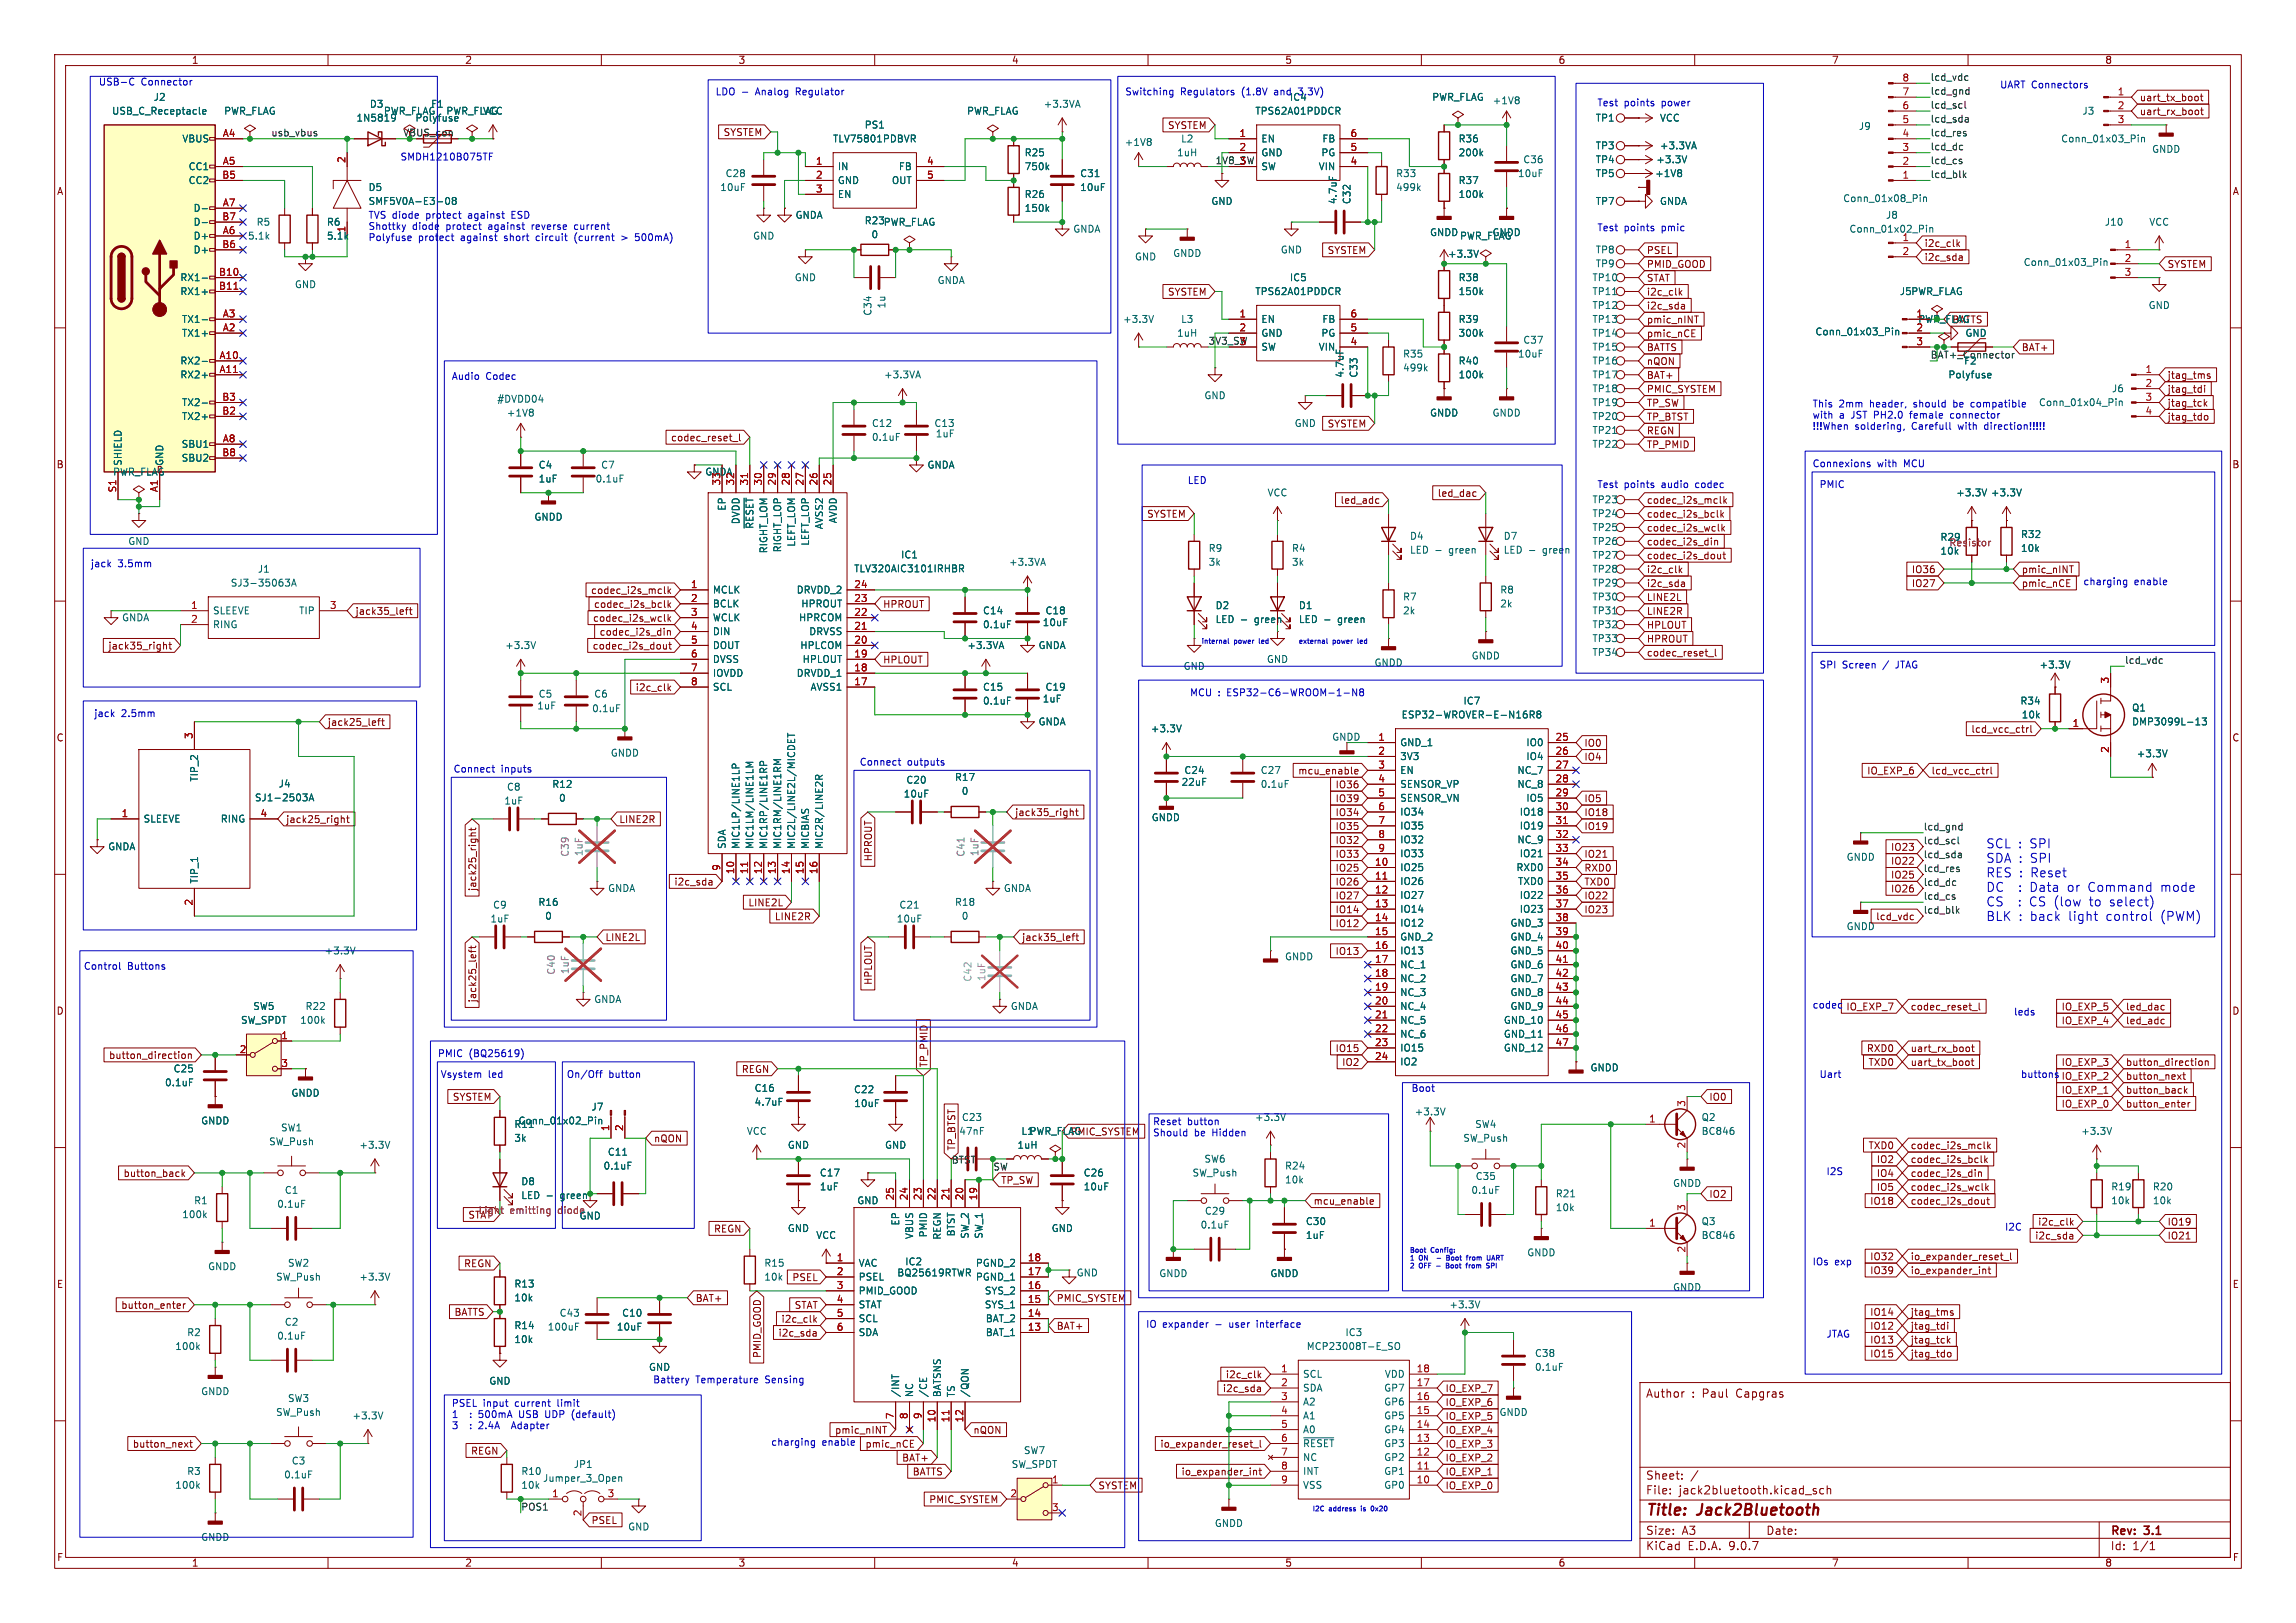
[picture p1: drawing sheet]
<svg xmlns="http://www.w3.org/2000/svg" width="420mm" height="297mm" viewBox="0 0 420 297" stroke-linecap="round" stroke-linejoin="round" font-family="sans-serif">
<defs><g id="words">
<g font-size="2.8" fill="#840000">
<text x="301" y="277.9">Title:</text>
<text x="310.6" y="277.9">Jack2Bluetooth</text>
</g>
<g font-size="2.3" fill="#0000c2">
<text x="363.2" y="155.4">SCL : SPI</text>
<text x="363.2" y="158.1">SDA : SPI</text>
<text x="363.2" y="160.8">RES : Reset</text>
<text x="363.2" y="163.4">DC</text>
<text x="363.2" y="166.1">CS</text>
<text x="369.2" y="166.1">: CS (low</text>
<text x="369.3" y="163.4">: Data</text>
<text x="378.4" y="163.4">or</text>
<text x="382.3" y="163.4">Command</text>
<text x="382.6" y="166.1">to</text>
<text x="386.4" y="166.1">select)</text>
<text x="395.7" y="163.4">mode</text>
<text x="363.2" y="168.7">BLK</text>
<text x="369.2" y="168.7">: back</text>
<text x="378.5" y="168.7">light</text>
<text x="385.5" y="168.7">control</text>
<text x="395.6" y="168.7">(PWM)</text>
</g>
<g font-size="2.1" fill="#840000">
<text x="301" y="256">Author</text>
<text x="309.4" y="256">: Paul</text>
<text x="317.7" y="256">Capgras</text>
<text x="301" y="273.7">File:</text>
<text x="301" y="271">Sheet:</text>
<text x="307.1" y="273.7">jack2bluetooth.kicad_sch</text>
<text x="301" y="281.1">Size:</text>
<text x="307.6" y="281.1">A3</text>
<text x="323" y="281.1">Date:</text>
<text x="386" y="281.3">Rev:</text>
<text x="392.4" y="281.3">3.1</text>
<text x="301" y="283.9">KiCad</text>
<text x="308.7" y="283.9">E.D.A.</text>
<text x="316.3" y="283.9">9.0.7</text>
<text x="386" y="283.9">Id:</text>
<text x="390.1" y="283.9">1/1</text>
</g>
<g font-size="1.8" fill="#840000">
<text x="35" y="11.9">1</text>
<text x="85" y="11.9">2</text>
<text x="135" y="11.9">3</text>
<text x="185" y="11.9">4</text>
<text x="235" y="11.9">5</text>
<text x="285" y="11.9">6</text>
<text x="335" y="11.9">7</text>
<text x="385" y="11.9">8</text>
<text x="213.5" y="23.8">SYSTEM</text>
<text x="391.3" y="18.7">uart_tx_boot</text>
<text x="391.3" y="21.3">uart_rx_boot</text>
<text x="132.3" y="25.1">SYSTEM</text>
<text x="10.3" y="35.9">A</text>
<text x="408.3" y="35.9">A</text>
<text x="242.8" y="46.7">SYSTEM</text>
<text x="301.1" y="46.7">PSEL</text>
<text x="351.9" y="47.9">i2c_sda</text>
<text x="351.9" y="45.4">i2c_clk</text>
<text x="301.1" y="49.2">PMID_GOOD</text>
<text x="301.1" y="51.8">STAT</text>
<text x="396.4" y="49.2">SYSTEM</text>
<text x="213.5" y="54.3">SYSTEM</text>
<text x="301.1" y="54.3">i2c_clk</text>
<text x="301.1" y="59.4">pmic_nINT</text>
<text x="301.1" y="56.8">i2c_sda</text>
<text x="301.1" y="61.9">pmic_nCE</text>
<text x="301.1" y="64.5">BATTS</text>
<text x="369.7" y="64.5">BAT+</text>
<text x="301.1" y="67">nQON</text>
<text x="301.1" y="69.5">BAT+</text>
<text x="396.4" y="69.5">jtag_tms</text>
<text x="301.1" y="74.6">TP_SW</text>
<text x="301.1" y="77.2">TP_BTST</text>
<text x="301.1" y="72.1">PMIC_SYSTEM</text>
<text x="396.4" y="77.2">jtag_tdo</text>
<text x="396.4" y="74.6">jtag_tck</text>
<text x="396.4" y="72.1">jtag_tdi</text>
<text x="122.6" y="81">codec_reset_l</text>
<text x="242.8" y="78.4">SYSTEM</text>
<text x="301.1" y="82.2">TP_PMID</text>
<text x="301.1" y="79.7">REGN</text>
<text x="10.3" y="85.9">B</text>
<text x="408.2" y="85.9">B</text>
<text x="209.7" y="94.9">SYSTEM</text>
<text x="245.1" y="92.4">led_adc</text>
<text x="262.9" y="91.1">led_dac</text>
<text x="301.1" y="92.4">codec_i2s_mclk</text>
<text x="301.1" y="94.9">codec_i2s_bclk</text>
<text x="301.1" y="97.5">codec_i2s_wclk</text>
<text x="301.1" y="100">codec_i2s_din</text>
<text x="301.1" y="105.1">i2c_clk</text>
<text x="301.1" y="107.6">i2c_sda</text>
<text x="301.1" y="102.6">codec_i2s_dout</text>
<text x="349.6" y="105.1">IO36</text>
<text x="349.6" y="107.6">IO27</text>
<text x="369.7" y="105.1">pmic_nINT</text>
<text x="369.7" y="107.6">pmic_nCE</text>
<text x="64.9" y="112.7">jack35_left</text>
<text x="108" y="108.9">codec_i2s_mclk</text>
<text x="108.4" y="114">codec_i2s_wclk</text>
<text x="108.6" y="111.4">codec_i2s_bclk</text>
<text x="161.4" y="111.4">HPROUT</text>
<text x="301.1" y="112.7">LINE2R</text>
<text x="301.1" y="110.2">LINE2L</text>
<text x="19.7" y="119.1">jack35_right</text>
<text x="108.3" y="119.1">codec_i2s_dout</text>
<text x="109.6" y="116.5">codec_i2s_din</text>
<text x="301.1" y="117.8">HPROUT</text>
<text x="301.1" y="115.3">HPLOUT</text>
<text x="161.4" y="121.6">HPLOUT</text>
<text x="301.1" y="120.3">codec_reset_l</text>
<text x="116.2" y="126.7">i2c_clk</text>
<text x="10.3" y="135.9">C</text>
<text x="59.8" y="133">jack25_left</text>
<text x="289.7" y="136.9">IO0</text>
<text x="360.5" y="134.3">lcd_vcc_ctrl</text>
<text x="408.2" y="135.9">C</text>
<text x="237.4" y="141.9">mcu_enable</text>
<text x="289.7" y="139.4">IO4</text>
<text x="341.4" y="141.9">IO_EXP_6</text>
<text x="353.2" y="141.9">lcd_vcc_ctrl</text>
<text x="185.6" y="149.5">jack35_right</text>
<text x="244.2" y="149.6">IO34</text>
<text x="244.2" y="147">IO39</text>
<text x="244.2" y="144.5">IO36</text>
<text x="289.7" y="147">IO5</text>
<text x="289.7" y="149.6">IO18</text>
<text x="52.2" y="150.8">jack25_right</text>
<text x="113.2" y="150.8">LINE2R</text>
<text x="244.2" y="154.6">IO32</text>
<text x="244.2" y="152.1">IO35</text>
<text x="289.7" y="152.1">IO19</text>
<text x="345.8" y="155.9">IO23</text>
<text x="159.7" y="157.7" transform="rotate(-90 159.7 157.7)">HPROUT</text>
<text x="244.2" y="159.7">IO25</text>
<text x="244.2" y="157.2">IO33</text>
<text x="289.7" y="157.2">IO21</text>
<text x="289.7" y="159.7">RXD0</text>
<text x="345.8" y="158.4">IO22</text>
<text x="345.8" y="161">IO25</text>
<text x="87.3" y="163.2" transform="rotate(-90 87.3 163.2)">jack25_right</text>
<text x="123.3" y="162.2">i2c_sda</text>
<text x="136.8" y="166.1">LINE2L</text>
<text x="244.2" y="167.3">IO14</text>
<text x="244.2" y="164.8">IO27</text>
<text x="244.2" y="162.3">IO26</text>
<text x="289.7" y="167.3">IO23</text>
<text x="289.7" y="164.8">IO22</text>
<text x="289.7" y="162.3">TXD0</text>
<text x="345.8" y="163.5">IO26</text>
<text x="110.6" y="172.4">LINE2L</text>
<text x="141.6" y="168.6">LINE2R</text>
<text x="186.8" y="172.4">jack35_left</text>
<text x="244.2" y="169.9">IO12</text>
<text x="343.1" y="168.6">lcd_vdc</text>
<text x="244.2" y="175">IO13</text>
<text x="10.3" y="185.9">D</text>
<text x="87.3" y="183.5" transform="rotate(-90 87.3 183.5)">jack25_left</text>
<text x="159.7" y="180.3" transform="rotate(-90 159.7 180.3)">HPLOUT</text>
<text x="337.6" y="185.1">IO_EXP_7</text>
<text x="349.4" y="185.1">codec_reset_l</text>
<text x="377" y="185.1">IO_EXP_5</text>
<text x="388.8" y="185.1">led_dac</text>
<text x="408.2" y="185.9">D</text>
<text x="377" y="187.6">IO_EXP_4</text>
<text x="388.8" y="187.6">led_adc</text>
<text x="19.8" y="194">button_direction</text>
<text x="135.6" y="196.5">REGN</text>
<text x="169.9" y="195.4" transform="rotate(-90 169.9 195.4)">TP_PMID</text>
<text x="244.2" y="192.7">IO15</text>
<text x="245.4" y="195.3">IO2</text>
<text x="341.4" y="192.7">RXD0</text>
<text x="341.7" y="195.3">TXD0</text>
<text x="349.4" y="195.3">uart_tx_boot</text>
<text x="349.4" y="192.7">uart_rx_boot</text>
<text x="377" y="195.3">IO_EXP_3</text>
<text x="377" y="197.8">IO_EXP_2</text>
<text x="388.8" y="195.3">button_direction</text>
<text x="388.8" y="197.8">button_next</text>
<text x="82.7" y="201.6">SYSTEM</text>
<text x="312.6" y="201.6">IO0</text>
<text x="377" y="200.3">IO_EXP_1</text>
<text x="377" y="202.9">IO_EXP_0</text>
<text x="388.8" y="202.9">button_enter</text>
<text x="388.8" y="200.3">button_back</text>
<text x="119.5" y="209.2">nQON</text>
<text x="195.7" y="208">PMIC_SYSTEM</text>
<text x="22.5" y="215.6">button_back</text>
<text x="174.9" y="210.7" transform="rotate(-90 174.9 210.7)">TP_BTST</text>
<text x="341.7" y="210.5">TXD0</text>
<text x="343.2" y="213">IO2</text>
<text x="343.2" y="215.6">IO4</text>
<text x="349.4" y="215.6">codec_i2s_din</text>
<text x="349.4" y="210.5">codec_i2s_mclk</text>
<text x="349.4" y="213">codec_i2s_bclk</text>
<text x="183" y="216.9">TP_SW</text>
<text x="240.2" y="220.7">mcu_enable</text>
<text x="312.6" y="219.4">IO2</text>
<text x="342" y="220.7">IO18</text>
<text x="343.2" y="218.1">IO5</text>
<text x="349.4" y="220.7">codec_i2s_dout</text>
<text x="349.4" y="218.1">codec_i2s_wclk</text>
<text x="130.5" y="225.7">REGN</text>
<text x="372.2" y="227">i2c_sda</text>
<text x="372.7" y="224.5">i2c_clk</text>
<text x="396.4" y="224.5">IO19</text>
<text x="396.4" y="227">IO21</text>
<text x="84.8" y="232.1">REGN</text>
<text x="342" y="233.4">IO39</text>
<text x="342" y="230.8">IO32</text>
<text x="349.4" y="233.4">io_expander_int</text>
<text x="349.4" y="230.8">io_expander_reset_l</text>
<text x="10.3" y="235.9">E</text>
<text x="22.1" y="239.7">button_enter</text>
<text x="127.2" y="238.4">BAT+</text>
<text x="144.8" y="234.6">PSEL</text>
<text x="145.3" y="239.7">STAT</text>
<text x="193.2" y="238.4">PMIC_SYSTEM</text>
<text x="408.3" y="235.9">E</text>
<text x="83" y="241">BATTS</text>
<text x="142.3" y="244.8">i2c_sda</text>
<text x="142.8" y="242.3">i2c_clk</text>
<text x="193.2" y="243.5">BAT+</text>
<text x="342" y="241">IO14</text>
<text x="342" y="243.5">IO12</text>
<text x="349.4" y="243.5">jtag_tdi</text>
<text x="349.4" y="241">jtag_tms</text>
<text x="139.4" y="248.6" transform="rotate(-90 139.4 248.6)">PMID_GOOD</text>
<text x="342" y="246.1">IO13</text>
<text x="342" y="248.6">IO15</text>
<text x="349.4" y="246.1">jtag_tck</text>
<text x="349.4" y="248.6">jtag_tdo</text>
<text x="223.6" y="255">i2c_sda</text>
<text x="224.1" y="252.4">i2c_clk</text>
<text x="264.3" y="255">IO_EXP_7</text>
<text x="264.3" y="257.5">IO_EXP_6</text>
<text x="152.6" y="262.6">pmic_nINT</text>
<text x="178" y="262.6">nQON</text>
<text x="264.3" y="262.6">IO_EXP_4</text>
<text x="264.3" y="260">IO_EXP_5</text>
<text x="24.2" y="265.1">button_next</text>
<text x="86.1" y="266.4">REGN</text>
<text x="158.2" y="265.1">pmic_nCE</text>
<text x="164.9" y="267.7">BAT+</text>
<text x="212.2" y="265.1">io_expander_reset_l</text>
<text x="264.3" y="265.1">IO_EXP_3</text>
<text x="264.3" y="267.7">IO_EXP_2</text>
<text x="166.9" y="270.2">BATTS</text>
<text x="169.9" y="275.3">PMIC_SYSTEM</text>
<text x="200.8" y="272.7">SYSTEM</text>
<text x="216" y="270.2">io_expander_int</text>
<text x="264.3" y="272.7">IO_EXP_0</text>
<text x="264.3" y="270.2">IO_EXP_1</text>
<text x="108.1" y="279.1">PSEL</text>
<text x="10.3" y="285.9">F</text>
<text x="35" y="286.9">1</text>
<text x="85" y="286.9">2</text>
<text x="135" y="286.9">3</text>
<text x="185" y="286.9">4</text>
<text x="235" y="286.9">5</text>
<text x="285" y="286.9">6</text>
<text x="335" y="286.9">7</text>
<text x="385" y="286.9">8</text>
<text x="408.3" y="285.9">F</text>
</g>
<g font-size="1.8" fill="#0000c2">
<text x="18" y="15.9">USB-C</text>
<text x="25.8" y="15.9">Connector</text>
<text x="130.8" y="17.5">LDO -</text>
<text x="138.4" y="17.5">Analog</text>
<text x="145.9" y="17.5">Regulator</text>
<text x="205.7" y="17.5">Switching</text>
<text x="215.9" y="17.5">Regulators</text>
<text x="227.3" y="17.5">(1.8V</text>
<text x="233.4" y="17.5">and</text>
<text x="238" y="17.5">3.3V)</text>
<text x="365.8" y="16.3">UART Connectors</text>
<text x="292.1" y="19.7">Test</text>
<text x="297.1" y="19.7">points</text>
<text x="304.1" y="19.7">power</text>
<text x="73.2" y="29.6">SMDH1210B075TF</text>
<text x="67.3" y="40.1">TVS diode</text>
<text x="78.1" y="40.1">protect</text>
<text x="85.9" y="40.1">against</text>
<text x="94.1" y="40.1">ESD</text>
<text x="67.3" y="42.2">Shottky</text>
<text x="67.3" y="44.2">Polyfuse</text>
<text x="75.4" y="42.2">diode</text>
<text x="76.5" y="44.2">protect</text>
<text x="81.7" y="42.2">protect</text>
<text x="84.4" y="44.2">against</text>
<text x="89.6" y="42.2">against</text>
<text x="92.5" y="44.2">short</text>
<text x="97.8" y="42.2">reverse</text>
<text x="98.5" y="44.2">circuit</text>
<text x="105.8" y="42.2">current</text>
<text x="105.8" y="44.2">(current</text>
<text x="117.3" y="44.2">500mA)</text>
<text x="292.1" y="42.5">Test</text>
<text x="297.1" y="42.5">points</text>
<text x="304.1" y="42.5">pmic</text>
<text x="82.5" y="69.6">Audio</text>
<text x="88.9" y="69.6">Codec</text>
<text x="331.5" y="74.8">This</text>
<text x="331.5" y="76.8">with</text>
<text x="336.4" y="74.8">2mm</text>
<text x="336.5" y="76.8">a</text>
<text x="338.8" y="76.8">JST PH2.0</text>
<text x="342.2" y="74.8">header,</text>
<text x="349.9" y="76.8">female</text>
<text x="350.3" y="74.8">should</text>
<text x="357.5" y="76.8">connector</text>
<text x="357.8" y="74.8">be</text>
<text x="361.2" y="74.8">compatible</text>
<text x="331.5" y="78.9">!!!When</text>
<text x="339.3" y="78.9">soldering,</text>
<text x="349.8" y="78.9">Carefull</text>
<text x="358.5" y="78.9">with</text>
<text x="363.5" y="78.9">direction!!!!!</text>
<text x="217.2" y="88.7">LED</text>
<text x="292.1" y="89.5">Test</text>
<text x="297.1" y="89.5">points</text>
<text x="304.1" y="89.5">audio</text>
<text x="310.4" y="89.5">codec</text>
<text x="331.5" y="85.7">Connexions</text>
<text x="332.7" y="89.5">PMIC</text>
<text x="343.4" y="85.7">with</text>
<text x="348.4" y="85.7">MCU</text>
<text x="16.5" y="103.9">jack</text>
<text x="21.6" y="103.9">3.5mm</text>
<text x="381" y="107.3">charging</text>
<text x="390.4" y="107.3">enable</text>
<text x="332.7" y="122.5">SPI</text>
<text x="337" y="122.5">Screen</text>
<text x="344.6" y="122.5">/</text>
<text x="347.1" y="122.5">JTAG</text>
<text x="17.1" y="131.4">jack</text>
<text x="22.2" y="131.4">2.5mm</text>
<text x="217.6" y="127.6">MCU :</text>
<text x="224.6" y="127.6">ESP32-C6-WROOM-1-N8</text>
<text x="82.9" y="141.6">Connect</text>
<text x="91.7" y="141.6">inputs</text>
<text x="157.2" y="140.3">Connect</text>
<text x="166" y="140.3">outputs</text>
<text x="15.2" y="177.6">Control</text>
<text x="23.3" y="177.6">Buttons</text>
<text x="331.5" y="184.8">codec</text>
<text x="368.3" y="186">leds</text>
<text x="80" y="193.7">PMIC</text>
<text x="80.5" y="197.5">Vsystem</text>
<text x="85.8" y="193.7">(BQ25619)</text>
<text x="89.3" y="197.5">led</text>
<text x="103.6" y="197.5">On/Off</text>
<text x="111.3" y="197.5">button</text>
<text x="332.7" y="197.5">Uart</text>
<text x="369.6" y="197.5">buttons</text>
<text x="258.1" y="200">Boot</text>
<text x="210.8" y="206">Reset</text>
<text x="210.8" y="208">Should</text>
<text x="217.2" y="206">button</text>
<text x="218.5" y="208">be</text>
<text x="221.9" y="208">Hidden</text>
<text x="334" y="215.2">I2S</text>
<text x="366.7" y="225.4">I2C</text>
<text x="331.5" y="231.8">IOs</text>
<text x="335.6" y="231.8">exp</text>
<text x="209.5" y="243.2">IO</text>
<text x="212.7" y="243.2">expander</text>
<text x="222.4" y="243.2">-</text>
<text x="225.2" y="243.2">user</text>
<text x="230.4" y="243.2">interface</text>
<text x="334" y="244.9">JTAG</text>
<text x="82.5" y="257.6">PSEL</text>
<text x="88.4" y="257.6">input</text>
<text x="94.3" y="257.6">current</text>
<text x="102.3" y="257.6">limit</text>
<text x="119.4" y="253.3">Battery</text>
<text x="127.3" y="253.3">Temperature</text>
<text x="140.1" y="253.3">Sensing</text>
<text x="82.5" y="259.7">1</text>
<text x="82.5" y="261.7">3</text>
<text x="86.1" y="259.7">:</text>
<text x="86.1" y="261.7">:</text>
<text x="87.9" y="259.7">500mA</text>
<text x="87.9" y="261.7">2.4A</text>
<text x="94.3" y="261.7">Adapter</text>
<text x="95.5" y="259.7">USB</text>
<text x="100.4" y="259.7">UDP</text>
<text x="105.5" y="259.7">(default)</text>
<text x="141" y="264.8">charging</text>
<text x="150.4" y="264.8">enable</text>
</g>
<g font-size="1.8" fill="#a90000">
<text x="347.9" y="17.5">7</text>
<text x="347.9" y="15">8</text>
<text x="387.3" y="17.5">1</text>
<text x="347.9" y="22.6">5</text>
<text x="347.9" y="20.1">6</text>
<text x="387.3" y="20.1">2</text>
<text x="387.3" y="22.6">3</text>
<text x="40.7" y="25.1">A4</text>
<text x="63.2" y="29.9" transform="rotate(-90 63.2 29.9)">2</text>
<text x="226.6" y="25.1">1</text>
<text x="226.6" y="27.7">2</text>
<text x="246.9" y="25.1">6</text>
<text x="246.9" y="27.7">5</text>
<text x="347.9" y="27.7">3</text>
<text x="347.9" y="25.1">4</text>
<text x="40.6" y="32.8">B5</text>
<text x="40.7" y="30.2">A5</text>
<text x="149.2" y="30.2">1</text>
<text x="149.2" y="32.8">2</text>
<text x="149.2" y="35.3">3</text>
<text x="169.5" y="30.2">4</text>
<text x="169.5" y="32.8">5</text>
<text x="226.6" y="30.2">3</text>
<text x="246.9" y="30.2">4</text>
<text x="347.9" y="32.8">1</text>
<text x="347.9" y="30.2">2</text>
<text x="40.6" y="40.4">B7</text>
<text x="40.7" y="37.8">A7</text>
<text x="40.6" y="45.5">B6</text>
<text x="40.7" y="42.9">A6</text>
<text x="347.9" y="46.7">2</text>
<text x="388.5" y="45.5">1</text>
<text x="40" y="50.5">B10</text>
<text x="40" y="53.1">B11</text>
<text x="388.5" y="48">2</text>
<text x="388.5" y="50.5">3</text>
<text x="40.7" y="58.2">A3</text>
<text x="226.6" y="58.2">1</text>
<text x="246.9" y="58.2">6</text>
<text x="350.4" y="58.2">1</text>
<text x="40.1" y="65.8">A10</text>
<text x="40.7" y="60.7">A2</text>
<text x="226.6" y="60.7">2</text>
<text x="226.6" y="63.2">3</text>
<text x="246.9" y="60.7">5</text>
<text x="246.9" y="63.2">4</text>
<text x="350.4" y="60.7">2</text>
<text x="350.4" y="63.2">3</text>
<text x="40.1" y="68.3">A11</text>
<text x="392.4" y="68.3">1</text>
<text x="392.4" y="70.9">2</text>
<text x="40.6" y="73.4">B3</text>
<text x="40.6" y="75.9">B2</text>
<text x="392.4" y="73.4">3</text>
<text x="392.4" y="75.9">4</text>
<text x="40.6" y="83.6">B8</text>
<text x="40.7" y="81">A8</text>
<text x="131.8" y="88.9" transform="rotate(-90 131.8 88.9)">33</text>
<text x="134.4" y="88.9" transform="rotate(-90 134.4 88.9)">32</text>
<text x="136.9" y="88.9" transform="rotate(-90 136.9 88.9)">31</text>
<text x="139.4" y="88.9" transform="rotate(-90 139.4 88.9)">30</text>
<text x="142" y="88.9" transform="rotate(-90 142 88.9)">29</text>
<text x="144.5" y="88.9" transform="rotate(-90 144.5 88.9)">28</text>
<text x="147.1" y="88.9" transform="rotate(-90 147.1 88.9)">27</text>
<text x="149.6" y="88.9" transform="rotate(-90 149.6 88.9)">26</text>
<text x="152.1" y="88.9" transform="rotate(-90 152.1 88.9)">25</text>
<text x="21.3" y="90.2" transform="rotate(-90 21.3 90.2)">S1</text>
<text x="29" y="90.2" transform="rotate(-90 29 90.2)">A1</text>
<text x="126.3" y="107.7">1</text>
<text x="156.2" y="107.7">24</text>
<text x="34.9" y="111.5">1</text>
<text x="60.3" y="111.5">3</text>
<text x="126.3" y="110.2">2</text>
<text x="126.3" y="112.8">3</text>
<text x="156.2" y="110.2">23</text>
<text x="156.2" y="112.8">22</text>
<text x="34.9" y="114">2</text>
<text x="126.3" y="115.3">4</text>
<text x="126.3" y="117.9">5</text>
<text x="156.2" y="115.3">21</text>
<text x="156.2" y="117.9">20</text>
<text x="126.3" y="120.4">6</text>
<text x="126.3" y="122.9">7</text>
<text x="126.3" y="125.5">8</text>
<text x="156.2" y="120.4">19</text>
<text x="156.2" y="122.9">18</text>
<text x="156.2" y="125.5">17</text>
<text x="385.8" y="125.2" transform="rotate(-90 385.8 125.2)">3</text>
<text x="35.3" y="135.3" transform="rotate(-90 35.3 135.3)">3</text>
<text x="252" y="135.6">1</text>
<text x="284.4" y="135.6">25</text>
<text x="379" y="133.1">1</text>
<text x="385.8" y="137.9" transform="rotate(-90 385.8 137.9)">2</text>
<text x="252" y="138.2">2</text>
<text x="252" y="140.7">3</text>
<text x="252" y="143.3">4</text>
<text x="284.4" y="138.2">26</text>
<text x="284.4" y="140.7">27</text>
<text x="284.4" y="143.3">28</text>
<text x="22.2" y="149.6">1</text>
<text x="47.6" y="149.6">4</text>
<text x="252" y="145.8">5</text>
<text x="252" y="148.3">6</text>
<text x="284.4" y="145.8">29</text>
<text x="284.4" y="148.3">30</text>
<text x="252" y="150.9">7</text>
<text x="252" y="153.4">8</text>
<text x="252" y="156">9</text>
<text x="284.4" y="150.9">31</text>
<text x="284.4" y="153.4">32</text>
<text x="284.4" y="156">33</text>
<text x="131.8" y="159.5" transform="rotate(-90 131.8 159.5)">9</text>
<text x="134.4" y="160.1" transform="rotate(-90 134.4 160.1)">10</text>
<text x="136.9" y="160.1" transform="rotate(-90 136.9 160.1)">11</text>
<text x="139.4" y="160.1" transform="rotate(-90 139.4 160.1)">12</text>
<text x="142" y="160.1" transform="rotate(-90 142 160.1)">13</text>
<text x="144.5" y="160.1" transform="rotate(-90 144.5 160.1)">14</text>
<text x="147.1" y="160.1" transform="rotate(-90 147.1 160.1)">15</text>
<text x="149.6" y="160.1" transform="rotate(-90 149.6 160.1)">16</text>
<text x="251.4" y="158.5">10</text>
<text x="251.4" y="161">11</text>
<text x="284.4" y="158.5">34</text>
<text x="284.4" y="161">35</text>
<text x="35.3" y="165.8" transform="rotate(-90 35.3 165.8)">2</text>
<text x="251.4" y="163.6">12</text>
<text x="251.4" y="166.1">13</text>
<text x="284.4" y="163.6">36</text>
<text x="284.4" y="166.1">37</text>
<text x="251.4" y="168.7">14</text>
<text x="251.4" y="171.2">15</text>
<text x="251.4" y="173.7">16</text>
<text x="284.4" y="168.7">38</text>
<text x="284.4" y="171.2">39</text>
<text x="284.4" y="173.7">40</text>
<text x="251.4" y="176.3">17</text>
<text x="251.4" y="178.8">18</text>
<text x="284.4" y="176.3">41</text>
<text x="284.4" y="178.8">42</text>
<text x="251.4" y="181.4">19</text>
<text x="251.4" y="183.9">20</text>
<text x="284.4" y="181.4">43</text>
<text x="284.4" y="183.9">44</text>
<text x="51.4" y="190.2">1</text>
<text x="251.4" y="186.4">21</text>
<text x="251.4" y="189">22</text>
<text x="251.4" y="191.5">23</text>
<text x="284.4" y="186.4">45</text>
<text x="284.4" y="189">46</text>
<text x="284.4" y="191.5">47</text>
<text x="43.7" y="192.8">2</text>
<text x="51.4" y="195.3">3</text>
<text x="251.4" y="194.1">24</text>
<text x="308.4" y="202.6" transform="rotate(-90 308.4 202.6)">3</text>
<text x="111.5" y="207.1" transform="rotate(-90 111.5 207.1)">1</text>
<text x="114" y="207.1" transform="rotate(-90 114 207.1)">2</text>
<text x="301.6" y="205.5">1</text>
<text x="308.4" y="210.3" transform="rotate(-90 308.4 210.3)">2</text>
<text x="163.6" y="219.8" transform="rotate(-90 163.6 219.8)">25</text>
<text x="166.1" y="219.8" transform="rotate(-90 166.1 219.8)">24</text>
<text x="168.7" y="219.8" transform="rotate(-90 168.7 219.8)">23</text>
<text x="171.2" y="219.8" transform="rotate(-90 171.2 219.8)">22</text>
<text x="173.7" y="219.8" transform="rotate(-90 173.7 219.8)">21</text>
<text x="176.3" y="219.8" transform="rotate(-90 176.3 219.8)">20</text>
<text x="178.8" y="219.8" transform="rotate(-90 178.8 219.8)">19</text>
<text x="308.4" y="221.7" transform="rotate(-90 308.4 221.7)">3</text>
<text x="301.6" y="224.5">1</text>
<text x="153" y="230.9">1</text>
<text x="153" y="233.4">2</text>
<text x="187.9" y="230.9">18</text>
<text x="187.9" y="233.4">17</text>
<text x="308.4" y="229.3" transform="rotate(-90 308.4 229.3)">2</text>
<text x="153" y="236">3</text>
<text x="153" y="238.5">4</text>
<text x="187.9" y="236">16</text>
<text x="187.9" y="238.5">15</text>
<text x="153" y="241">5</text>
<text x="153" y="243.6">6</text>
<text x="187.9" y="241">14</text>
<text x="187.9" y="243.6">13</text>
<text x="234.2" y="251.2">1</text>
<text x="259" y="251.2">18</text>
<text x="234.2" y="253.7">2</text>
<text x="234.2" y="256.3">3</text>
<text x="259" y="253.7">17</text>
<text x="259" y="256.3">16</text>
<text x="163.6" y="259.8" transform="rotate(-90 163.6 259.8)">7</text>
<text x="166.1" y="259.8" transform="rotate(-90 166.1 259.8)">8</text>
<text x="168.7" y="259.8" transform="rotate(-90 168.7 259.8)">9</text>
<text x="171.2" y="260.4" transform="rotate(-90 171.2 260.4)">10</text>
<text x="173.7" y="260.4" transform="rotate(-90 173.7 260.4)">11</text>
<text x="176.3" y="260.4" transform="rotate(-90 176.3 260.4)">12</text>
<text x="234.2" y="258.8">4</text>
<text x="234.2" y="261.4">5</text>
<text x="234.2" y="263.9">6</text>
<text x="259" y="258.8">15</text>
<text x="259" y="261.4">14</text>
<text x="259" y="263.9">13</text>
<text x="234.2" y="266.4">7</text>
<text x="234.2" y="269">8</text>
<text x="259" y="266.4">12</text>
<text x="259" y="269">11</text>
<text x="100.9" y="274.1">1</text>
<text x="111.1" y="274.1">3</text>
<text x="184.7" y="274.1">2</text>
<text x="192.3" y="271.5">1</text>
<text x="234.2" y="271.5">9</text>
<text x="259" y="271.5">10</text>
<text x="106.4" y="277.6" transform="rotate(-90 106.4 277.6)">2</text>
<text x="192.3" y="276.6">3</text>
</g>
<g font-size="1.8" fill="#0f0f0f">
<text x="353.1" y="17.4">lcd_gnd</text>
<text x="353.1" y="14.9">lcd_vdc</text>
<text x="353.1" y="22.5">lcd_sda</text>
<text x="353.1" y="20">lcd_scl</text>
<text x="49.5" y="25.1">usb_vbus</text>
<text x="353.1" y="27.6">lcd_dc</text>
<text x="353.1" y="25.1">lcd_res</text>
<text x="222.2" y="30.1">1V8_SW</text>
<text x="353.1" y="30.1">lcd_cs</text>
<text x="353.1" y="32.7">lcd_blk</text>
<text x="221" y="63.2">3V3_SW</text>
<text x="388.6" y="121.6">lcd_vdc</text>
<text x="351.8" y="152.1">lcd_gnd</text>
<text x="351.8" y="154.6">lcd_scl</text>
<text x="351.8" y="157.1">lcd_sda</text>
<text x="351.8" y="159.7">lcd_res</text>
<text x="351.8" y="167.3">lcd_blk</text>
<text x="351.8" y="162.2">lcd_dc</text>
<text x="351.8" y="164.8">lcd_cs</text>
<text x="174" y="213">BTST</text>
<text x="181.6" y="214.3">SW</text>
<text x="95.2" y="276.5">POS1</text>
</g>
<g font-size="1.8" fill="#006464">
<text x="20.4" y="21.2">USB_C_Receptacle</text>
<text x="28" y="18.6">J2</text>
<text x="40.9" y="21.2">PWR_FLAG</text>
<text x="65.1" y="22.5">1N5819</text>
<text x="67.6" y="19.9">D3</text>
<text x="70.1" y="21.2">PWR_FLAG</text>
<text x="75.9" y="22.5">Polyfuse</text>
<text x="78.8" y="19.9">F1</text>
<text x="81.5" y="21.2">PWR_FLAG</text>
<text x="88.3" y="21.2">VCC</text>
<text x="158.1" y="23.7">PS1</text>
<text x="176.8" y="21.2">PWR_FLAG</text>
<text x="190.8" y="19.9">+3.3VA</text>
<text x="229.5" y="21.2">TPS62A01PDDCR</text>
<text x="235.8" y="18.6">IC4</text>
<text x="261.9" y="18.6">PWR_FLAG</text>
<text x="272.9" y="19.3">+1V8</text>
<text x="291.8" y="22.5">TP1</text>
<text x="303.5" y="22.5">VCC</text>
<text x="339.9" y="24">J9</text>
<text x="380.8" y="21.2">J3</text>
<text x="33.3" y="26.3">VBUS</text>
<text x="152.3" y="26.3">TLV75801PDBVR</text>
<text x="187.3" y="28.8">R25</text>
<text x="205.6" y="26.9">+1V8</text>
<text x="215.2" y="28.8">1uH</text>
<text x="215.9" y="26.3">L2</text>
<text x="230.6" y="26.3">EN</text>
<text x="230.6" y="28.8">GND</text>
<text x="241.6" y="28.8">PG</text>
<text x="241.8" y="26.3">FB</text>
<text x="266.7" y="26.3">R36</text>
<text x="266.7" y="28.8">200k</text>
<text x="291.8" y="27.5">TP3</text>
<text x="303.5" y="27.5">+3.3VA</text>
<text x="376.9" y="26.3">Conn_01x03_Pin</text>
<text x="393.6" y="28.2">GNDD</text>
<text x="34.4" y="31.3">CC1</text>
<text x="34.4" y="33.9">CC2</text>
<text x="67.3" y="35.2">D5</text>
<text x="131.7" y="35.2">10uF</text>
<text x="132.6" y="32.6">C28</text>
<text x="153.2" y="31.3">IN</text>
<text x="153.2" y="33.9">GND</text>
<text x="163" y="33.9">OUT</text>
<text x="164.3" y="31.3">FB</text>
<text x="187.3" y="31.3">750k</text>
<text x="197.5" y="32.6">C31</text>
<text x="197.5" y="35.2">10uF</text>
<text x="230.6" y="31.3">SW</text>
<text x="241.1" y="31.3">VIN</text>
<text x="255.3" y="32.6">R33</text>
<text x="255.3" y="35.2">499k</text>
<text x="266.7" y="33.9">R37</text>
<text x="277.6" y="32.6">10uF</text>
<text x="278.5" y="30.1">C36</text>
<text x="291.8" y="32.6">TP5</text>
<text x="291.8" y="30.1">TP4</text>
<text x="302.7" y="32.6">+1V8</text>
<text x="302.9" y="30.1">+3.3V</text>
<text x="35.3" y="39">D-</text>
<text x="35.3" y="41.5">D-</text>
<text x="46.8" y="41.5">R5</text>
<text x="59.7" y="41.5">R6</text>
<text x="67.3" y="37.7">SMF5V0A-E3-08</text>
<text x="145.4" y="40.2">GNDA</text>
<text x="153.2" y="36.4">EN</text>
<text x="158.1" y="41.2">R23PWR_FLAG</text>
<text x="187.3" y="36.4">R26</text>
<text x="187.3" y="39">150k</text>
<text x="221.5" y="37.7">GND</text>
<text x="244.7" y="37.5" transform="rotate(-90 244.7 37.5)">4.7uF</text>
<text x="247.2" y="37.5" transform="rotate(-90 247.2 37.5)">C32</text>
<text x="266.7" y="36.4">100k</text>
<text x="291.8" y="37.7">TP7</text>
<text x="303.5" y="37.7">GNDA</text>
<text x="337.1" y="37.2">Conn_01x08_Pin</text>
<text x="344.9" y="40.2">J8</text>
<text x="384.9" y="41.5">J10</text>
<text x="393.1" y="41.5">VCC</text>
<text x="35.3" y="44">D+</text>
<text x="35.3" y="46.6">D+</text>
<text x="45.3" y="44">5.1k</text>
<text x="59.7" y="44">5.1k</text>
<text x="63.2" y="42.6" transform="rotate(-90 63.2 42.6)">1</text>
<text x="137.7" y="44">GND</text>
<text x="159.3" y="43.8">0</text>
<text x="196.2" y="42.8">GNDA</text>
<text x="207.5" y="47.9">GND</text>
<text x="214.5" y="47.2">GNDD</text>
<text x="234.2" y="46.6">GND</text>
<text x="261.5" y="43.4">GNDD</text>
<text x="264.8" y="47.3">+3.3V</text>
<text x="267" y="44">PWR_FLAG</text>
<text x="272.9" y="43.4">GNDD</text>
<text x="291.8" y="46.6">TP8</text>
<text x="338.2" y="42.8">Conn_01x02_Pin</text>
<text x="347.9" y="44.2">1</text>
<text x="32.9" y="51.7">RX1-</text>
<text x="53.8" y="52.9">GND</text>
<text x="145.3" y="51.7">GND</text>
<text x="171.4" y="52.2">GNDA</text>
<text x="235.8" y="51.7">IC5</text>
<text x="266.7" y="51.7">R38</text>
<text x="291.2" y="51.7">TP10</text>
<text x="291.8" y="49.1">TP9</text>
<text x="370.1" y="48.9">Conn_01x03_Pin</text>
<text x="32.9" y="54.2">RX1+</text>
<text x="33.2" y="59.3">TX1-</text>
<text x="159.6" y="57.9" transform="rotate(-90 159.6 57.9)">C34</text>
<text x="162.2" y="56.5" transform="rotate(-90 162.2 56.5)">1u</text>
<text x="205.3" y="59.3">+3.3V</text>
<text x="215.9" y="59.3">L3</text>
<text x="229.5" y="54.2">TPS62A01PDDCR</text>
<text x="230.6" y="59.3">EN</text>
<text x="241.8" y="59.3">FB</text>
<text x="266.7" y="59.3">R39</text>
<text x="266.7" y="54.2">150k</text>
<text x="291.2" y="54.2">TP11</text>
<text x="291.2" y="56.7">TP12</text>
<text x="291.2" y="59.3">TP13</text>
<text x="347.4" y="54.2">J5PWR_FLAG</text>
<text x="357" y="59.4">BATTS</text>
<text x="392.9" y="56.7">GND</text>
<text x="33.2" y="61.8">TX1+</text>
<text x="215.2" y="61.8">1uH</text>
<text x="230.6" y="61.8">GND</text>
<text x="230.6" y="64.4">SW</text>
<text x="241.1" y="64.4">VIN</text>
<text x="241.6" y="61.8">PG</text>
<text x="256.5" y="65.6">R35</text>
<text x="266.7" y="61.8">300k</text>
<text x="277.6" y="65.6">10uF</text>
<text x="278.5" y="63.1">C37</text>
<text x="291.2" y="61.8">TP14</text>
<text x="291.2" y="64.4">TP15</text>
<text x="332" y="61.6">Conn_01x03_Pin</text>
<text x="359.4" y="61.8">GND</text>
<text x="32.9" y="66.9">RX2-</text>
<text x="32.9" y="69.4">RX2+</text>
<text x="161.6" y="69.4">+3.3VA</text>
<text x="246" y="69.2" transform="rotate(-90 246 69.2)">4.7uF</text>
<text x="248.5" y="69.2" transform="rotate(-90 248.5 69.2)">C33</text>
<text x="256.5" y="68.2">499k</text>
<text x="266.7" y="66.9">R40</text>
<text x="266.7" y="69.4">100k</text>
<text x="291.2" y="72">TP18</text>
<text x="291.2" y="69.4">TP17</text>
<text x="291.2" y="66.9">TP16</text>
<text x="356.3" y="69.4">Polyfuse</text>
<text x="359.2" y="66.9">F2</text>
<text x="386.2" y="72">J6</text>
<text x="33.2" y="74.5">TX2-</text>
<text x="33.2" y="77.1">TX2+</text>
<text x="90.9" y="73.9">#DVDD04</text>
<text x="92.6" y="76.4">+1V8</text>
<text x="220.2" y="73.3">GND</text>
<text x="261.5" y="76.4">GNDD</text>
<text x="272.9" y="76.4">GNDD</text>
<text x="291.2" y="77.1">TP20</text>
<text x="291.2" y="74.5">TP19</text>
<text x="372.9" y="74.5">Conn_01x04_Pin</text>
<text x="33.1" y="82.1">SBU1</text>
<text x="159.4" y="78.3">C12</text>
<text x="159.4" y="80.9">0.1uF</text>
<text x="170.8" y="78.3">C13</text>
<text x="171.1" y="80.2">1uF</text>
<text x="236.7" y="78.3">GND</text>
<text x="291.2" y="79.6">TP21</text>
<text x="291.2" y="82.1">TP22</text>
<text x="20.6" y="87.2">PWR_FLAG</text>
<text x="22.5" y="85.3" transform="rotate(-90 22.5 85.3)">SHIELD</text>
<text x="30.1" y="85.3" transform="rotate(-90 30.1 85.3)">GND</text>
<text x="33.1" y="84.7">SBU2</text>
<text x="98.4" y="86">C4</text>
<text x="98.4" y="88.5">1uF</text>
<text x="108.8" y="88.5">0.1uF</text>
<text x="109.9" y="86">C7</text>
<text x="128.9" y="87.2">GNDA</text>
<text x="169.6" y="86">GNDA</text>
<text x="97.7" y="95.5">GNDD</text>
<text x="132.9" y="93.6" transform="rotate(-90 132.9 93.6)">EP</text>
<text x="153.3" y="95.9" transform="rotate(-90 153.3 95.9)">AVDD</text>
<text x="231.8" y="91">VCC</text>
<text x="291.2" y="94.8">TP24</text>
<text x="291.2" y="92.3">TP23</text>
<text x="357.7" y="91">+3.3V</text>
<text x="364.1" y="91">+3.3V</text>
<text x="23.4" y="99.9">GND</text>
<text x="135.5" y="96" transform="rotate(-90 135.5 96)">DVDD</text>
<text x="138" y="96.9" transform="rotate(-90 138 96.9)">~{RESET}</text>
<text x="140.6" y="101.4" transform="rotate(-90 140.6 101.4)">RIGHT_LOM</text>
<text x="143.1" y="101.2" transform="rotate(-90 143.1 101.2)">RIGHT_LOP</text>
<text x="145.6" y="100.1" transform="rotate(-90 145.6 100.1)">LEFT_LOM</text>
<text x="148.2" y="100" transform="rotate(-90 148.2 100)">LEFT_LOP</text>
<text x="150.7" y="96.9" transform="rotate(-90 150.7 96.9)">AVSS2</text>
<text x="221" y="101.2">R9</text>
<text x="236.2" y="101.2">R4</text>
<text x="257.8" y="99">D4</text>
<text x="257.8" y="101.5">LED -</text>
<text x="265.2" y="101.5">green</text>
<text x="275" y="99">D7</text>
<text x="275" y="101.5">LED -</text>
<text x="282.3" y="101.5">green</text>
<text x="291.2" y="97.4">TP25</text>
<text x="291.2" y="99.9">TP26</text>
<text x="369.6" y="101.2">10k</text>
<text x="369.6" y="98.7">R32</text>
<text x="42.1" y="107.5">SJ3-35063A</text>
<text x="47.1" y="105">J1</text>
<text x="156.1" y="104.9">TLV320AIC3101IRHBR</text>
<text x="164.7" y="102.4">IC1</text>
<text x="184.5" y="103.7">+3.3VA</text>
<text x="221" y="103.7">3k</text>
<text x="236.2" y="103.7">3k</text>
<text x="291.2" y="105">TP28</text>
<text x="291.2" y="102.5">TP27</text>
<text x="291.2" y="107.5">TP29</text>
<text x="22.2" y="113.9">GNDA</text>
<text x="38.9" y="112.6">SLEEVE</text>
<text x="54.6" y="112.6">TIP</text>
<text x="130.3" y="108.8">MCLK</text>
<text x="130.3" y="111.4">BCLK</text>
<text x="130.3" y="113.9">WCLK</text>
<text x="145.6" y="108.8">DRVDD_2</text>
<text x="146.1" y="113.9">HPRCOM</text>
<text x="146.5" y="111.4">HPROUT</text>
<text x="179.7" y="112.6">C14</text>
<text x="191.1" y="112.6">C18</text>
<text x="222.3" y="111.7">D2</text>
<text x="237.5" y="111.7">D1</text>
<text x="256.5" y="110.1">R7</text>
<text x="256.5" y="112.6">2k</text>
<text x="274.3" y="108.8">R8</text>
<text x="274.3" y="111.4">2k</text>
<text x="291.2" y="110.1">TP30</text>
<text x="291.2" y="112.6">TP31</text>
<text x="38.9" y="115.2">RING</text>
<text x="92.3" y="119">+3.3V</text>
<text x="130.3" y="116.4">DIN</text>
<text x="130.3" y="119">DOUT</text>
<text x="146.3" y="119">HPLCOM</text>
<text x="147.9" y="116.4">DRVSS</text>
<text x="176.9" y="119">+3.3VA</text>
<text x="179.7" y="115.2">0.1uF</text>
<text x="189.9" y="119">GNDA</text>
<text x="190.6" y="114.8">10uF</text>
<text x="222.3" y="114.2">LED</text>
<text x="229.6" y="114.2">green</text>
<text x="237.5" y="114.2">LED</text>
<text x="244.9" y="114.2">green</text>
<text x="291.2" y="115.2">TP32</text>
<text x="291.2" y="117.7">TP33</text>
<text x="130.3" y="121.5">DVSS</text>
<text x="130.3" y="124.1">IOVDD</text>
<text x="145.6" y="124.1">DRVDD_1</text>
<text x="146.7" y="121.5">HPLOUT</text>
<text x="216.4" y="122.8">GND</text>
<text x="231.6" y="121.5">GND</text>
<text x="251.3" y="122.1">GNDD</text>
<text x="269.1" y="120.9">GNDD</text>
<text x="291.2" y="120.2">TP34</text>
<text x="373" y="122.5">+3.3V</text>
<text x="98.2" y="130">1uF</text>
<text x="98.4" y="127.9">C5</text>
<text x="108.2" y="130.5">0.1uF</text>
<text x="108.6" y="127.9">C6</text>
<text x="130.3" y="126.6">SCL</text>
<text x="148.2" y="126.6">AVSS1</text>
<text x="179.7" y="126.6">C15</text>
<text x="179.7" y="129.1">0.1uF</text>
<text x="190.6" y="128.8">1uF</text>
<text x="191.1" y="126.6">C19</text>
<text x="256.3" y="131.7">ESP32-WROVER-E-N16R8</text>
<text x="267.6" y="129.1">IC7</text>
<text x="369.5" y="129.1">R34</text>
<text x="369.7" y="131.7">10k</text>
<text x="389.9" y="130.4">Q1</text>
<text x="189.9" y="132.9">GNDA</text>
<text x="210.4" y="134.2">+3.3V</text>
<text x="243.6" y="135.7">GNDD</text>
<text x="256" y="136.8">GND_1</text>
<text x="279.1" y="136.8">IO0</text>
<text x="389.9" y="132.9">DMP3099L-13</text>
<text x="36.4" y="143.1" transform="rotate(-90 36.4 143.1)">TIP_2</text>
<text x="111.6" y="138.7">GNDD</text>
<text x="165.7" y="143.6">C20</text>
<text x="174.6" y="143.1">R17</text>
<text x="216" y="144">22uF</text>
<text x="216.5" y="141.8">C24</text>
<text x="230.5" y="141.8">C27</text>
<text x="256" y="139.3">3V3</text>
<text x="256" y="141.8">EN</text>
<text x="277.5" y="141.8">NC_7</text>
<text x="279.1" y="139.3">IO4</text>
<text x="390.8" y="138.8">+3.3V</text>
<text x="46.5" y="146.8">SJ1-2503A</text>
<text x="50.9" y="144.3">J4</text>
<text x="92.2" y="147.4">1uF</text>
<text x="92.6" y="144.9">C8</text>
<text x="100.9" y="144.4">R12</text>
<text x="102.2" y="146.9">0</text>
<text x="165.2" y="146.2">10uF</text>
<text x="175.8" y="145.6">0</text>
<text x="230.5" y="144.4">0.1uF</text>
<text x="256" y="144.4">SENSOR_VP</text>
<text x="256" y="146.9">SENSOR_VN</text>
<text x="256" y="149.5">IO34</text>
<text x="277.5" y="144.4">NC_8</text>
<text x="277.9" y="149.5">IO18</text>
<text x="279.1" y="146.9">IO5</text>
<text x="19.7" y="155.8">GNDA</text>
<text x="26.2" y="150.7">SLEEVE</text>
<text x="40.3" y="150.7">RING</text>
<text x="132.9" y="155.4" transform="rotate(-90 132.9 155.4)">SDA</text>
<text x="135.5" y="155.4" transform="rotate(-90 135.5 155.4)">MIC1LP/LINE1LP</text>
<text x="138" y="155.4" transform="rotate(-90 138 155.4)">MIC1LM/LINE1LM</text>
<text x="140.6" y="155.4" transform="rotate(-90 140.6 155.4)">MIC1RP/LINE1RP</text>
<text x="143.1" y="155.4" transform="rotate(-90 143.1 155.4)">MIC1RM/LINE1RM</text>
<text x="145.6" y="155.4" transform="rotate(-90 145.6 155.4)">MIC2L/LINE2L/MICDET</text>
<text x="148.2" y="155.4" transform="rotate(-90 148.2 155.4)">MICBIAS</text>
<text x="150.7" y="155.4" transform="rotate(-90 150.7 155.4)">MIC2R/LINE2R</text>
<text x="210.6" y="150.5">GNDD</text>
<text x="256" y="152">IO35</text>
<text x="256" y="154.5">IO32</text>
<text x="277.5" y="154.5">NC_9</text>
<text x="277.9" y="152">IO19</text>
<text x="36.4" y="161.8" transform="rotate(-90 36.4 161.8)">TIP_1</text>
<text x="256" y="157.1">IO33</text>
<text x="256" y="159.6">IO25</text>
<text x="277.3" y="159.6">RXD0</text>
<text x="277.9" y="157.1">IO21</text>
<text x="337.7" y="157.7">GNDD</text>
<text x="90.1" y="166.5">C9</text>
<text x="98.4" y="166">R16</text>
<text x="111.1" y="163.4">GNDA</text>
<text x="164.4" y="166.5">C21</text>
<text x="174.6" y="166">R18</text>
<text x="183.5" y="163.4">GNDA</text>
<text x="256" y="162.2">IO26</text>
<text x="256" y="164.7">IO27</text>
<text x="256" y="167.2">IO14</text>
<text x="277.6" y="162.2">TXD0</text>
<text x="277.9" y="164.7">IO22</text>
<text x="277.9" y="167.2">IO23</text>
<text x="89.6" y="169">1uF</text>
<text x="99.6" y="168.5">0</text>
<text x="163.9" y="169">10uF</text>
<text x="175.8" y="168.5">0</text>
<text x="256" y="169.8">IO12</text>
<text x="256" y="172.3">GND_2</text>
<text x="276.2" y="169.8">GND_3</text>
<text x="276.2" y="172.3">GND_4</text>
<text x="337.7" y="170.4">GNDD</text>
<text x="59.3" y="174.9">+3.3V</text>
<text x="235" y="175.9">GNDD</text>
<text x="256" y="174.9">IO13</text>
<text x="256" y="177.4">NC_1</text>
<text x="256" y="179.9">NC_2</text>
<text x="276.2" y="174.9">GND_5</text>
<text x="276.2" y="177.4">GND_6</text>
<text x="276.2" y="179.9">GND_7</text>
<text x="46.2" y="185">SW5</text>
<text x="55.8" y="185">R22</text>
<text x="108.6" y="183.7">GNDA</text>
<text x="184.8" y="185">GNDA</text>
<text x="256" y="182.5">NC_3</text>
<text x="256" y="185">NC_4</text>
<text x="276.2" y="182.5">GND_8</text>
<text x="276.2" y="185">GND_9</text>
<text x="44" y="187.6">SW_SPDT</text>
<text x="54.8" y="187.6">100k</text>
<text x="256" y="187.6">NC_5</text>
<text x="256" y="190.1">NC_6</text>
<text x="275" y="187.6">GND_10</text>
<text x="275" y="190.1">GND_11</text>
<text x="31.7" y="196.4">C25</text>
<text x="256" y="192.6">IO15</text>
<text x="256" y="195.2">IO2</text>
<text x="275" y="192.6">GND_12</text>
<text x="290.8" y="196.3">GNDD</text>
<text x="30.1" y="199">0.1uF</text>
<text x="53.2" y="200.9">GNDD</text>
<text x="108.1" y="203.4">J7</text>
<text x="137.9" y="200">C16</text>
<text x="137.9" y="202.5">4.7uF</text>
<text x="156.1" y="200.3">C22</text>
<text x="156.2" y="202.8">10uF</text>
<text x="36.7" y="206">GNDD</text>
<text x="49.1" y="209.8">SW_Push</text>
<text x="51.3" y="207.2">SW1</text>
<text x="94" y="206.6">R11</text>
<text x="94" y="209.1">3k</text>
<text x="94.7" y="206">Conn_01x02_Pin</text>
<text x="136.5" y="207.9">VCC</text>
<text x="175.4" y="207.9">47nF</text>
<text x="175.9" y="205.3">C23</text>
<text x="186.7" y="207.9">L1PWR_FLAG</text>
<text x="229.5" y="205.3">+3.3V</text>
<text x="258.7" y="204.3">+3.3V</text>
<text x="267.6" y="209.1">SW_Push</text>
<text x="269.7" y="206.6">SW4</text>
<text x="311.2" y="207.9">BC846</text>
<text x="311.2" y="205.3">Q2</text>
<text x="380.6" y="207.9">+3.3V</text>
<text x="65.6" y="210.4">+3.3V</text>
<text x="110.3" y="214.2">0.1uF</text>
<text x="111.1" y="211.7">C11</text>
<text x="144" y="210.4">GND</text>
<text x="149.9" y="215.5">C17</text>
<text x="161.8" y="210.4">GND</text>
<text x="186" y="210.4">1uH</text>
<text x="198.1" y="215.5">C26</text>
<text x="218" y="215.5">SW_Push</text>
<text x="220.2" y="213">SW6</text>
<text x="235" y="214.2">R24</text>
<text x="35.4" y="220.6">R1</text>
<text x="50.6" y="221.2">0.1uF</text>
<text x="52" y="218.7">C1</text>
<text x="95.3" y="217.1">D8</text>
<text x="95.3" y="219.6">LED</text>
<text x="102.6" y="219.6">green</text>
<text x="149.9" y="218">1uF</text>
<text x="156.7" y="220.6">GND</text>
<text x="198.1" y="218">10uF</text>
<text x="235" y="216.8">10k</text>
<text x="269" y="218.7">0.1uF</text>
<text x="269.8" y="216.1">C35</text>
<text x="284.5" y="221.8">10k</text>
<text x="284.5" y="219.3">R21</text>
<text x="305.9" y="217.4">GNDD</text>
<text x="386.1" y="220.6">10k</text>
<text x="386.1" y="218">R19</text>
<text x="393.7" y="220.6">10k</text>
<text x="393.7" y="218">R20</text>
<text x="33.2" y="223.1">100k</text>
<text x="105.9" y="223.4">GND</text>
<text x="144" y="225.7">GND</text>
<text x="149.2" y="226.9">VCC</text>
<text x="164.7" y="224.4" transform="rotate(-90 164.7 224.4)">EP</text>
<text x="167.2" y="226.8" transform="rotate(-90 167.2 226.8)">VBUS</text>
<text x="169.8" y="226.5" transform="rotate(-90 169.8 226.5)">PMID</text>
<text x="172.3" y="227" transform="rotate(-90 172.3 227)">REGN</text>
<text x="174.9" y="226.4" transform="rotate(-90 174.9 226.4)">BTST</text>
<text x="177.4" y="226.8" transform="rotate(-90 177.4 226.8)">SW_2</text>
<text x="179.9" y="226.8" transform="rotate(-90 179.9 226.8)">SW_1</text>
<text x="192.3" y="225.7">GND</text>
<text x="219.5" y="225">0.1uF</text>
<text x="220.3" y="222.5">C29</text>
<text x="238.8" y="226.9">1uF</text>
<text x="238.8" y="224.4">C30</text>
<text x="311.2" y="226.9">BC846</text>
<text x="311.2" y="224.4">Q3</text>
<text x="38" y="232.6">GNDD</text>
<text x="52.6" y="232">SW2</text>
<text x="139.7" y="232">R15</text>
<text x="157" y="232">VAC</text>
<text x="164" y="233.8">BQ25619RTWR</text>
<text x="165.5" y="231.7">IC2</text>
<text x="178.4" y="232">PGND_2</text>
<text x="196.8" y="233.8">GND</text>
<text x="212" y="233.9">GNDD</text>
<text x="232.3" y="233.9">GNDD</text>
<text x="279.3" y="230.1">GNDD</text>
<text x="50.4" y="234.5">SW_Push</text>
<text x="65.6" y="234.5">+3.3V</text>
<text x="94" y="238.4">10k</text>
<text x="94" y="235.8">R13</text>
<text x="139.7" y="234.5">10k</text>
<text x="157" y="234.5">PSEL</text>
<text x="157" y="237.1">PMID_GOOD</text>
<text x="157" y="239.6">STAT</text>
<text x="178.4" y="234.5">PGND_1</text>
<text x="180" y="237.1">SYS_2</text>
<text x="180" y="239.6">SYS_1</text>
<text x="265" y="239.6">+3.3V</text>
<text x="305.9" y="236.4">GNDD</text>
<text x="34.1" y="244.7">R2</text>
<text x="50.6" y="245.3">0.1uF</text>
<text x="52" y="242.8">C2</text>
<text x="94" y="246">10k</text>
<text x="94" y="243.4">R14</text>
<text x="100.1" y="243.7">100uF</text>
<text x="102.3" y="241.1">C43</text>
<text x="112.7" y="243.7">10uF</text>
<text x="113.7" y="241.1">C10</text>
<text x="157" y="242.2">SCL</text>
<text x="157" y="244.7">SDA</text>
<text x="180.2" y="242.2">BAT_2</text>
<text x="180.2" y="244.7">BAT_1</text>
<text x="246" y="244.7">IC3</text>
<text x="32" y="247.2">100k</text>
<text x="118.6" y="251.1">GND</text>
<text x="238.9" y="247.2">MCP23008T-E_SO</text>
<text x="280.7" y="248.5">C38</text>
<text x="280.7" y="251.1">0.1uF</text>
<text x="36.7" y="255.5">GNDD</text>
<text x="52.6" y="256.8">SW3</text>
<text x="89.4" y="253.6">GND</text>
<text x="164.7" y="255.8" transform="rotate(-90 164.7 255.8)">/INT</text>
<text x="167.2" y="255.8" transform="rotate(-90 167.2 255.8)">NC</text>
<text x="169.8" y="255.8" transform="rotate(-90 169.8 255.8)">/CE</text>
<text x="172.3" y="255.8" transform="rotate(-90 172.3 255.8)">BATSNS</text>
<text x="174.9" y="255.8" transform="rotate(-90 174.9 255.8)">TS</text>
<text x="177.4" y="255.8" transform="rotate(-90 177.4 255.8)">/QON</text>
<text x="238.3" y="252.3">SCL</text>
<text x="238.3" y="254.9">SDA</text>
<text x="238.3" y="257.4">A2</text>
<text x="253.1" y="254.9">GP7</text>
<text x="253.1" y="257.4">GP6</text>
<text x="253.2" y="252.3">VDD</text>
<text x="50.4" y="259.3">SW_Push</text>
<text x="64.4" y="259.9">+3.3V</text>
<text x="238.3" y="259.9">A1</text>
<text x="238.3" y="262.5">A0</text>
<text x="253.1" y="259.9">GP5</text>
<text x="253.1" y="262.5">GP4</text>
<text x="274.2" y="259.3">GNDD</text>
<text x="53.3" y="268.2">C3</text>
<text x="104.9" y="268.8">JP1</text>
<text x="185" y="268.8">SW_SPDT</text>
<text x="187.2" y="266.3">SW7</text>
<text x="238.3" y="265">~{RESET}</text>
<text x="238.3" y="267.6">NC</text>
<text x="253.1" y="265">GP3</text>
<text x="253.1" y="267.6">GP2</text>
<text x="32" y="272.6">100k</text>
<text x="34.1" y="270.1">R3</text>
<text x="51.9" y="270.7">0.1uF</text>
<text x="95.3" y="272.6">10k</text>
<text x="95.3" y="270.1">R10</text>
<text x="99.2" y="271.4">Jumper_3_Open</text>
<text x="238.3" y="270.1">INT</text>
<text x="238.3" y="272.6">VSS</text>
<text x="253.1" y="270.1">GP1</text>
<text x="253.1" y="272.6">GP0</text>
<text x="114.8" y="280.3">GND</text>
<text x="222.1" y="279.6">GNDD</text>
<text x="36.7" y="282.2">GNDD</text>
</g>
<g font-size="1.8" fill="#009600">
<text x="73.7" y="25.1">VBUS_con</text>
<text x="350.8" y="59.3">PWR_FLAG</text>
<text x="353.1" y="65.7">BAT+_Connector</text>
</g>
<g font-size="1.8" fill="#840084">
<text x="354.8" y="101.7">10k</text>
<text x="354.8" y="99.2">R29</text>
<text x="356.5" y="100.2">Resistor</text>
<text x="85.6" y="223.2">STAT</text>
<text x="87.4" y="222.4">Light</text>
<text x="93.3" y="222.4">emitting</text>
<text x="102.2" y="222.4">diode</text>
</g>
<g font-size="1.8" fill="#989898">
<text x="104.2" y="156.9" transform="rotate(-90 104.2 156.9)">C39</text>
<text x="106.8" y="156.8" transform="rotate(-90 106.8 156.8)">1uF</text>
<text x="176.6" y="156.9" transform="rotate(-90 176.6 156.9)">C41</text>
<text x="179.2" y="156.8" transform="rotate(-90 179.2 156.8)">1uF</text>
<text x="101.7" y="178.5" transform="rotate(-90 101.7 178.5)">C40</text>
<text x="104.2" y="178.4" transform="rotate(-90 104.2 178.4)">1uF</text>
<text x="177.9" y="179.7" transform="rotate(-90 177.9 179.7)">C42</text>
<text x="180.4" y="179.6" transform="rotate(-90 180.4 179.6)">1uF</text>
</g>
<g font-size="1.2" fill="#0000c2">
<text x="219.7" y="117.9">internal</text>
<text x="225.8" y="117.9">power</text>
<text x="230.6" y="117.9">led</text>
<text x="237.5" y="117.9">external</text>
<text x="243.8" y="117.9">power</text>
<text x="248.6" y="117.9">led</text>
<text x="257.8" y="229.3">Boot</text>
<text x="257.8" y="230.7">1</text>
<text x="257.8" y="232.2">2</text>
<text x="259.6" y="230.7">ON</text>
<text x="259.6" y="232.2">OFF</text>
<text x="261.8" y="229.3">Config:</text>
<text x="263" y="232.2">-</text>
<text x="265.1" y="232.2">Boot</text>
<text x="265.4" y="230.7">Boot</text>
<text x="269" y="232.2">from</text>
<text x="269.4" y="230.7">from</text>
<text x="273" y="232.2">SPI</text>
<text x="273.4" y="230.7">UART</text>
<text x="240" y="276.6">I2C</text>
<text x="243.1" y="276.6">address</text>
<text x="249.3" y="276.6">is</text>
<text x="251.4" y="276.6">0x20</text>
</g>
</g></defs>
<g fill="none" stroke="#840000" stroke-width=".18">
<path d="M10 10h400v277h-400zM12 12h396v273h-396zM60 10v2M110 10v2M160 10v2M210 10v2M260 10v2M310 10v2M346.3 17.8h4.2M346.3 15.2h4.2M360 10v2M224.8 25.4h5.1"/>
<path d="M224.8 27.9h5.1M224.8 30.5h5.1M229.9 22.9h15.2v10.1h-15.2zM245.1 25.4h5.1M245.1 27.9h5.1M245.1 30.5h5.1M252.7 29.2v1.3M252.7 35.6v1.2M264.2 38.1h.1M264.2 22.9v1.2M264.2 29.2v2.6M264.2 36.8v2.8"/>
<path d="M266.7 21.6l1-.6-1-.7-1 .7 1 .6v1.3M266.7 22.9h.1M275.6 22.9h.1M275.6 38.1h.1M275.6 20.3v2.6M275.6 26.7v2.8M275.6 31.5v2.8M275.6 38.1v1.5M275.6 20.3l-.8 1.3M275.6 20.3l.8 1.3M346.3 25.4h4.2M346.3 27.9h4.2"/>
<path d="M346.3 30.5h4.2M346.3 33h4.2M346.3 22.9h4.2M346.3 20.3h4.2M224.8 58.4h5.1M229.9 55.9h15.2v10.1h-15.2zM245.1 58.4h5.1M264.2 48.3h.1M264.2 45.7v3.8M264.2 54.6v2.6M264.2 45.7l-.8 1.3M264.2 45.7l.7 1.3"/>
<path d="M271.8 47l1-.6-1-.7-1 .7 1 .6v1.3M271.8 48.3h.1M275.6 59.7v2.8M348.8 58.4h4.3M10 60h2M208.3 63.5h.1M208.3 61l-.8 1.2M208.3 61l.7 1.2M208.3 61v2.5M213.4 63.5h1.2a.64 .64 0 0 1 .7-.6 .64 .64 0 0 1 .6 .6 .64 .64 0 0 1 .6-.6 .64 .64 0 0 1 .7 .6 .64 .64 0 0 1 .6-.6 .64 .64 0 0 1 .6 .6 .64 .64 0 0 1 .7-.6 .64 .64 0 0 1 .6 .6h1.3M222.2 67.3v1.3h1.3l-1.3 1.3-1.2-1.3h1.2M222.2 67.3h.1"/>
<path d="M224.8 61h5.1M224.8 63.5h5.1M238.8 72.4v1.3h1.2l-1.2 1.2-1.3-1.2h1.3M238.8 72.4h.1M242.6 72.4h2.8M245.1 61h5.1M245.1 63.5h5.1M247.4 72.4h2.8M254 62.2v1.3M254 68.6v1.3M264.2 71.1h.1M264.2 62.2v2.6"/>
<path d="M264.2 69.9v2.7M275.6 71.1h.1M275.6 64.5v2.8M275.6 71.1v1.5M348.8 61h4.3M348.8 63.5h4.3M355.6 62.2l1-.6-1-.6-1 .6 1 .6v1.3M355.6 63.5h.1M408 60h2M218.4 97.8v1.3M233.7 95.3h.1M233.7 92.7v2.6"/>
<path d="M233.7 97.8v1.3M233.7 92.7l-.8 1.3M233.7 92.7l.7 1.3M254 94v7.6M254.8 99.6l1.5 1.5v-.8v.8h-.8M360.7 95.3h.1M360.7 92.7v3.8M360.7 92.7l-.8 1.3M360.7 92.7l.7 1.3M367 95.3h.1M367 92.7v3.8M367 92.7l-.7 1.3"/>
<path d="M367 92.7l.8 1.3M10 110h2M188 109.2v2.8M188 114v2.8M218.4 116.8v1.3h1.3l-1.3 1.3-1.2-1.3h1.2M218.4 116.8h.1M218.4 104.1v1.3M218.4 106.7v7.6M219.2 113.5l1.5 1.6v-.8v.8h-.7M219.2 112.3l1.5 1.5v-.8v.8h-.7M233.7 115.6v1.2h1.2l-1.2 1.3-1.3-1.3h1.3M233.7 115.6h.1"/>
<path d="M233.7 104.1v1.3M233.7 106.7v7.6M234.4 113.5l1.6 1.6v-.8v.8h-.8M234.4 112.3l1.6 1.5v-.8v.8h-.8M254 116.8h.1M254 106.7v1.3M254 113v1.3M254 116.8v1.6M254.8 100.8l1.5 1.6v-.8v.8h-.8M271.8 115.6h.1M271.8 115.6v1.5M360.7 101.6v1.3"/>
<path d="M367 101.6v1.3M408 110h2M213.4 138.4h.1M213.4 135.9v5.3M213.4 135.9l-.8 1.3M213.4 135.9l.7 1.3M227.3 138.4v2.8M246.4 135.9v1.5M250.2 135.9h5.1M250.2 138.4h5.1M255.3 133.4h27.9v63.5h-27.9zM283.2 135.9h5.1"/>
<path d="M283.2 138.4h5.1M10 160h2M213.4 146.1h.1M213.4 143.3v4.3M227.3 143.3v2.8M250.2 141h5.1M250.2 143.5h5.1M250.2 146.1h5.1M250.2 148.6h5.1M250.2 151.1h5.1M250.2 153.7h5.1M250.2 156.2h5.1"/>
<path d="M250.2 158.8h5.1M283.2 141h5.1M283.2 143.5h5.1M283.2 146.1h5.1M283.2 148.6h5.1M283.2 151.1h5.1M283.2 153.7h5.1M283.2 156.2h5.1M283.2 158.8h5.1M408 160h2M62.2 179.1h.1M62.2 176.5l.8 1.3"/>
<path d="M62.2 176.5l-.7 1.3M62.2 176.5v2.6M232.4 174h.1M232.4 174v1.5M250.2 161.3h5.1M250.2 163.8h5.1M250.2 166.4h5.1M250.2 168.9h5.1M250.2 171.5h5.1M250.2 174h5.1M250.2 176.5h5.1M250.2 179.1h5.1"/>
<path d="M283.2 161.3h5.1M283.2 163.8h5.1M283.2 166.4h5.1M283.2 168.9h5.1M283.2 171.5h5.1M283.2 174h5.1M283.2 176.5h5.1M283.2 179.1h5.1M55.9 195.6h.1M55.9 195.6v1.5M62.2 181.6v1.3M62.2 188v1.2"/>
<path d="M163.8 196.9v2.7M250.2 181.6h5.1M250.2 184.2h5.1M250.2 186.7h5.1M250.2 189.2h5.1M250.2 191.8h5.1M250.2 194.3h5.1M283.2 181.6h5.1M283.2 184.2h5.1M283.2 186.7h5.1M283.2 189.2h5.1M283.2 191.8h5.1"/>
<path d="M288.3 194.3h.1M288.3 194.3v1.5M10 210h2M39.4 200.7h.1M39.4 200.7v1.5M40.6 217.2v1.2M48.3 214.6h2.5M50.8 213.4h5.1M53.3 211.6v1.8M55.9 214.6h2.5M68.6 214.6h.1M68.6 212.1l.7 1.3"/>
<path d="M68.6 212.1l-.8 1.3M68.6 212.1v2.5M91.4 203.2v1.3M91.4 209.6v1.2M91.4 212.1v7.6M92.2 218.9l1.5 1.6v-.8v.8h-.7M92.2 217.7l1.5 1.5v-.8v.8h-.7M107.9 218.4v1.3h1.3l-1.3 1.3-1.2-1.3h1.2M107.9 218.4h.1M109.2 218.4h2.8M111.8 204.1v4.2M114 218.4h2.8"/>
<path d="M114.3 204.1v4.2M138.4 212.1h.1M138.4 209.6l-.7 1.2M138.4 209.6l.8 1.2M138.4 209.6v2.5M158.7 214.6v1.3h1.3l-1.3 1.3-1.2-1.3h1.2M158.7 214.6h.1M163.8 204.5v1.2h-1.2l1.2 1.3 1.3-1.3h-1.3M163.8 204.5h.1M163.8 201.7v2.8M163.8 215.9v5.1M166.4 215.9v5.1"/>
<path d="M168.9 215.9v5.1M171.4 215.9v5.1M174 215.9v5.1M176.5 215.9v5.1M178.8 212.1h2.8M179.1 215.9v5.1M184.1 212.1h1.3a.64 .64 0 0 1 .7-.6 .64 .64 0 0 1 .6 .6 .64 .64 0 0 1 .6-.6 .64 .64 0 0 1 .7 .6 .64 .64 0 0 1 .6-.6 .64 .64 0 0 1 .6 .6 .64 .64 0 0 1 .7-.6 .64 .64 0 0 1 .6 .6h1.3M193 210.8l1.1-.6-1.1-.6-1 .6 1 .6v1.3M193 212.1h.1M194.3 219.7v1.3h1.3l-1.3 1.2-1.3-1.2h1.3M194.3 219.7h.1M194.3 212.1v2.8"/>
<path d="M194.3 216.9v2.8M217.2 219.7h2.5M219.7 218.4h5.1M222.2 216.7v1.7M224.8 219.7h2.5M232.4 209.6h.1M232.4 207l-.8 1.3M232.4 207l.8 1.3M232.4 207v2.6M232.4 210.8v1.3M232.4 217.2v1.2M281.9 215.9v1.3"/>
<path d="M301 205.7h5.7M306.7 206.4l1.9 1.9v2.5M308.6 200.7v2.5l-1.9 1.9M308.6 219.7v2.5l-1.9 2M383.5 212.1h.1M383.5 209.6v2.5M383.5 214.6v1.3M383.5 209.6l-.7 1.2M383.5 209.6l.8 1.2M408 210h2M40.6 227.3h.1M40.6 223.5v1.3"/>
<path d="M40.6 227.3v1.6M49.5 224.8h2.8M49.5 238.8h2.6M52.1 237.5h5M54.4 224.8h2.7M54.6 235.7v1.8M57.1 238.8h2.6M68.6 238.8h.1M68.6 236.2v2.6M68.6 236.2l.7 1.3M68.6 236.2l-.8 1.3M109.2 237.5v2.8"/>
<path d="M120.6 237.5v2.8M151.1 231.1h.1M151.1 238.8h5.1M151.1 231.1h5.1M151.1 233.7h5.1M151.1 236.2h5.1M151.1 228.6l-.7 1.3M151.1 228.6l.8 1.3M151.1 228.6v2.5M156.2 221h30.5v35.5h-30.5zM186.7 238.8h5.1M186.7 231.1h5.1"/>
<path d="M186.7 233.7h5.1M186.7 236.2h5.1M195.6 232.4v1.3h1.2l-1.2 1.2-1.3-1.2h1.3M195.6 232.4h.1M214.6 228.6h.1M214.6 228.6v1.5M218.4 228.6h2.8M223.3 228.6h2.8M234.9 228.6h.1M234.9 221v2.8M234.9 225.8v4.3M268 222.2h2.8"/>
<path d="M272.8 222.2h2.8M281.9 224.8h.1M281.9 222.2v1.3M281.9 224.8v1.5M301 224.8h5.7M306.7 225.4l1.9 1.9v2.6M308.6 231.1h.1M308.6 231.1v1.6M383.5 221v1.2M39.4 250.2h.1M39.4 241.3v1.3M39.4 247.6v1.3"/>
<path d="M39.4 250.2v1.5M49.5 248.9h2.8M54.4 248.9h2.7M91.4 247.6v1.3h1.3l-1.3 1.3-1.2-1.3h1.2M91.4 247.6h.1M91.4 240v1.3M91.4 246.4v1.2M109.2 242.3v2.8M120.6 245.1v1.3h1.3l-1.3 1.2-1.2-1.2h1.2M120.6 245.1h.1M120.6 242.3v2.8M151.1 241.3h5.1"/>
<path d="M151.1 243.8h5.1M163.8 256.5v5.1M166.4 256.5v5.1M168.9 256.5v5.1M171.4 256.5v5.1M174 256.5v5.1M176.5 256.5v5.1M186.7 241.3h5.1M186.7 243.8h5.1M232.4 251.5h5.1M232.4 254h5.1M232.4 256.5h5.1"/>
<path d="M232.4 259.1h5.1M237.5 248.9h20.3v25.4h-20.3zM257.8 251.5h5.1M257.8 254h5.1M257.8 256.5h5.1M257.8 259.1h5.1M268 243.8h.1M268 241.3l-.8 1.3M268 241.3l.7 1.3M268 241.3v2.5M276.9 254h.1M276.9 245.1v2.8"/>
<path d="M276.9 249.9v2.8M276.9 254v1.5M300 253h108v32h-108zM308.1 254.7l-.3 .1M10 260h2M39.4 276.9h.1M39.4 266.7v1.3M39.4 273v1.3M39.4 276.9v1.5M49.5 264.2h2.6M50.8 274.3h2.8M52.1 262.9h5"/>
<path d="M54.6 261.1v1.8M55.6 274.3h2.8M57.1 264.2h2.6M67.3 264.2h.1M67.3 261.6l.8 1.3M67.3 261.6l-.8 1.3M67.3 261.6v2.6M92.7 266.7v1.3M92.7 273v1.3M100.3 274.3h2.6M103.6 273.3a2.26 2.26 0 0 1 2.8 0M106.7 274.8v3.3"/>
<path d="M106.9 273.3a2.26 2.26 0 0 1 2.8 0M110.5 274.3h2.5M116.8 274.3v1.3h1.3l-1.3 1.3-1.2-1.3h1.2M116.8 274.3h.1M166 261.2l.8 .8M166.8 261.2l-.8 .8M224.8 274.3h.1M224.8 274.3v1.5M232 266.3l.8 .8M232.4 261.6h5.1M232.4 264.2h5.1M232.4 266.7h5.1"/>
<path d="M232.4 269.2h5.1M232.4 271.8h5.1M232.8 266.3l-.8 .8M257.8 261.6h5.1M257.8 264.2h5.1M257.8 266.7h5.1M257.8 269.2h5.1M257.8 271.8h5.1M300 278.5h108M300 274.5h108M300 268.5h108M305.5 273.2v.2"/>
<path d="M305.5 272.5v.1M307.7 270.5v.2M307.7 269.8v.1M310.6 269.1l-1.3 1.9M320 278.5v3M330.2 273.5h1.2M332.2 272.5l-.3-.1-.2 .2v.2l.5 .2v.3h-.5M333.6 272.5l-.4-.1-.3 .3v.4l.1 .2h.6M334.2 272.5l.2-.1 .4 .1 .1 .9M334.2 271.9v1.5M384 278.5v6.5M408 260h2"/>
<path d="M60 285v2M110 285v2M160 285v2M210 285v2M260 285v2M300 281.5h108M310 285v2M360 285v2M393.3 283.6h.9M393.3 282.5l.4-.4v1.5"/>
<circle cx="51.3" cy="214.6" r=".51"/>
<circle cx="55.4" cy="214.6" r=".51"/>
<circle cx="220.2" cy="219.7" r=".51"/>
<circle cx="224.3" cy="219.7" r=".51"/>
<circle cx="52.6" cy="238.8" r=".51"/>
<circle cx="56.6" cy="238.8" r=".51"/>
<circle cx="52.6" cy="264.2" r=".51"/>
<circle cx="56.6" cy="264.2" r=".51"/>
<circle cx="103.4" cy="274.3" r=".51"/>
<circle cx="106.7" cy="274.3" r=".51"/>
<circle cx="110" cy="274.3" r=".51"/>
</g>
<path d="M332.4 275.9l.2 .3-.1 1" fill="none" stroke="#840000" stroke-width=".4"/>
<g fill="none" stroke="#840000" stroke-width=".51">
<path d="M273.6 29.7h4M273.6 31.2h4M245.6 70.4v4M247.1 70.4v4M273.6 62.7h4M273.6 64.3h4M185.9 112.3h4.1M185.9 113.8h4.1M211.3 141.5h4.1M211.3 143h4.1M225.3 141.5h4.1M225.3 143h4.1"/>
<path d="M161.8 199.9h4.1M112.3 216.4v4.1M113.8 216.4v4.1M161.8 201.4h4.1M177 210.1v4M178.6 210.1v4M192.3 216.7h4M192.3 215.1h4M306.7 203.8v3.8M52.6 222.8v4M54.1 222.8v4M221.5 226.6v4"/>
<path d="M223 226.6v4M232.9 224h4.1M232.9 225.6h4.1M271 220.2v4.1M272.5 220.2v4.1M306.7 222.9v3.8M52.6 246.9v4.1M54.1 246.9v4.1M107.2 240.5h4.1M107.2 242.1h4.1M118.6 240.5h4.1M118.6 242.1h4.1"/>
<path d="M274.8 248.2h4.1M274.8 249.7h4.1M53.8 272.3v4.1M55.4 272.3v4.1"/>
</g>
<g fill="#840000" stroke="#840000" stroke-width=".25">
<path d="M38.1 202.2h2.5v.5h-2.5z"/>
<path d="M54.6 197.1h2.5v.5h-2.5z"/>
<path d="M39.4 228.9h2.5v.5h-2.5z"/>
<path d="M223.5 275.8h2.6v.6h-2.6z"/>
<path d="M275.6 255.5h2.5v.5h-2.5z"/>
<path d="M280.7 226.3h2.5v.5h-2.5z"/>
<path d="M262.9 72.6h2.5v.6h-2.5z"/>
<path d="M307.3 232.7h2.6v.5h-2.6z"/>
<path d="M231.1 175.5h2.6v.5h-2.6z"/>
<path d="M262.9 39.6h2.5v.5h-2.5z"/>
<path d="M274.3 39.6h2.6v.5h-2.6z"/>
<path d="M274.3 72.6h2.6v.6h-2.6z"/>
<path d="M233.7 230.1h2.5v.5h-2.5z"/>
<path d="M213.4 230.1h2.5v.5h-2.5z"/>
<path d="M212.1 147.6h2.5v.5h-2.5z"/>
<path d="M245.1 137.4h2.5v.5h-2.5z"/>
<path d="M252.7 118.4h2.6v.5h-2.6z"/>
<path d="M38.1 251.7h2.5v.5h-2.5z"/>
<path d="M38.1 278.4h2.5v.5h-2.5z"/>
<path d="M270.5 117.1h2.5v.5h-2.5z"/>
<path d="M287 195.8h2.6v.5h-2.6z"/>
</g>
<g fill="none" stroke="#006464" stroke-width=".18">
<path d="M244.9 19.6l.2 .3-.1 .3-.1 .1M277.6 17.7l.3 .3-.3 .3 .3 .2v.3l-.3 .2M244.7 20.3l.4 .6M259.4 34.4l.4 .5M259.8 34l-.5 .5M270.9 35.7l.3 .4M270.9 28l.3 .5M271.2 35.3l-.5 .5M271.2 27.7l-.5 .5M351.3 35.6v.2M351.3 36.1v.8M351.9 36.1v.8"/>
<path d="M351.9 36.2l.1-.1h.3l.1 .8M211 57.7l-.4 1.3M244.7 53.3l.4 .6M244.9 52.6l.2 .3-.1 .3-.1 .1M270.4 45.8l-.4 1.3M270.9 53.4l.3 .5M271.2 53.1l-.5 .5M260.7 67.4l.4 .5M261.1 67l-.5 .5M270.9 68.7l.3 .5M270.9 61.1l.3 .4M271.2 68.3l-.5 .5"/>
<path d="M271.2 60.7l-.5 .5M346.2 60v.1M346.2 60.4v.9M346.8 60.4v.9M346.8 60.6l.2-.2 .3 .1v.8M363.4 89.5l-.4 1.2M369.8 89.5l-.5 1.2M227.1 113.4h.9M242.3 113.4h1M262.6 100.7h1M216.1 132.7l-.4 1.2M278.7 130.7l.4-.1 .3 .2-.2 .5-.3 .1-.2-.1"/>
<path d="M279.2 130.1l-.3 .1-.2 .2M279.9 130.8l.6-.1 .1-.2v-.3l-.7-.1v1.3M280.2 130.8l.4 .6M281.4 130.7l-.3-.3 .3-.3h.2l.2 .3-.2 .3M281.4 130.7l-.3 .2 .1 .4 .2 .1 .3-.1 .1-.2v-.2l-.2-.2M281.4 130.7h.2M235.1 142.8h.6M281.4 156.8h.7M65 173.3l-.5 1.3M59 186.8l.3 .5M59.3 186.4l-.4 .5M55.2 219.7h.6"/>
<path d="M71.3 208.9l-.4 1.2M100.1 218.9h.9M108.9 204.4v.1M108.9 204.8v.9M109.5 204.8v.9M109.5 205l.2-.2 .3 .1 .1 .8M113.9 211.4h.7M114.9 212.7h.6M235.1 203.8l-.4 1.2M273.6 217.1h.6M287.3 219h.7M317.1 206.9l.1 .1-.1 .5"/>
<path d="M386.3 206.3l-.5 1.3M37.4 222.3l.3 .5M37.7 222l-.4 .5M71.3 233l-.4 1.3M177.1 232.9l.4 .6M177.3 232.2l.2 .3-.1 .3-.1 .1M224.1 223.5h.6M270.7 238.1l-.4 1.2M317.1 225.9l.1 .2-.1 .5M36.1 246.5l.4 .5M36.5 246.1l-.5 .5M55.2 243.8h.6"/>
<path d="M70 258.4l-.4 1.3M105.3 242.7h.4M105.3 242.1h.6M163.1 251.6v.7M168.2 252.2v.6M168.8 252.4v.4M169.5 252.2v.6M175.8 250.7h1.3l-1.3 .7M255.2 245.9l.3-.2a.43 .43 0 0 1 .5 .4v.4a.42 .42 0 0 1-.4 .5 .42 .42 0 0 1-.4-.5zM285.3 249.5h.6M36.1 271.9l.4 .5M36.5 271.5l-.5 .5"/>
<path d="M56.5 269.2h.6M113.2 270.2v.9M113.2 270.4l.2-.2 .3 .1v.8M238.5 263.1h5.5"/>
</g>
<g fill="none" stroke="#840000" stroke-width=".25">
<path d="M251.7 30.5h2v5.1h-2zM263.1 31.8h2.1v5h-2.1zM263.1 24.1h2.1v5.1h-2.1zM263.1 57.2h2.1v5h-2.1zM263.1 49.5h2.1v5.1h-2.1zM253 63.5h2v5.1h-2zM263.1 64.8h2.1v5.1h-2.1zM217.4 99.1h2.1v5h-2.1zM232.7 99.1h2v5h-2zM252.7 96.5h2.6l-1.3 2.6zM252.7 99.1h2.6M359.7 96.5h2v5.1h-2z"/>
<path d="M366 96.5h2v5.1h-2zM217.2 109.2h2.5l-1.3 2.6zM217.2 111.8h2.5M232.4 109.2h2.5l-1.2 2.6zM232.4 111.8h2.5M253 108h2v5h-2zM61.2 182.9h2v5.1h-2zM39.6 218.4h2.1v5.1h-2.1zM90.2 214.6h2.5l-1.3 2.6zM90.2 217.2h2.5M90.4 204.5h2.1v5.1h-2.1zM231.4 212.1h2v5.1h-2z"/>
<path d="M280.9 217.2h2.1v5h-2.1zM382.5 215.9h2.1v5.1h-2.1zM38.4 242.6h2v5h-2zM90.4 241.3h2.1v5.1h-2.1zM38.4 268h2v5h-2zM91.7 268h2v5h-2z"/>
<circle cx="307.3" cy="205.7" r="2.82"/>
<circle cx="307.3" cy="224.8" r="2.82"/>
</g>
<path d="M286 150.7h.7M253 160.9h.7M286 176.1h.7M253 186.3h.7M173.6 217.5v.7M173.6 258.1v.7M260.6 268.8h.7" fill="none" stroke="#a90000" stroke-width=".18"/>
<g fill="#840000" stroke="#840000" stroke-width=".18">
<path d="M111.6 203.2h.3v.9h-.3z"/>
<path d="M114.2 203.2h.2v.9h-.2z"/>
<path d="M307.3 226.6l.5-.5 .6 1z"/>
<path d="M307.3 207.5l.5-.5 .6 1z"/>
<path d="M348 58.3h.8v.2h-.8z"/>
<path d="M348 60.8h.8v.3h-.8z"/>
<path d="M348 63.4h.8v.2h-.8z"/>
<path d="M345.4 32.9h.9v.2h-.9z"/>
<path d="M345.4 30.4h.9v.2h-.9z"/>
<path d="M345.4 27.8h.9v.3h-.9z"/>
<path d="M345.4 25.3h.9v.2h-.9z"/>
<path d="M345.4 22.7h.9v.3h-.9z"/>
<path d="M345.4 20.2h.9v.2h-.9z"/>
<path d="M345.4 17.7h.9v.2h-.9z"/>
<path d="M345.4 15.1h.9v.3h-.9z"/>
</g>
<path d="M363.8 99v.9M364.1 99l-.3 .3M91.6 221.2h.5M91.8 222l.3 .1M100.6 221.3l-.4-.1-.2 .3 .1 .5h.5M100.6 221.2v1l-.2 .3-.3-.1" fill="none" stroke="#840084" stroke-width=".18"/>
<path d="M186.1 270.5h6.3v7.6h-6.3z" fill="#ffffc2"/>
<g fill="none" stroke="#840000" stroke-width=".18">
<path d="M385.7 17.8h4.2M63.5 33l2.5 5.1h-5zM63.5 27.9v5.1M63.5 38.1v5.1M66 33h-5v1.5M77.5 25.4h6.3M82.5 23.9h-1l-3 3h-1M297.2 31.8h2.5M297.2 36.8h2.5M297.2 29.2h2.5M297.2 26.7h2.5M297.2 21.6h5.1"/>
<path d="M299.7 34.3h.1M299.7 36.8h1.3v-1.2l1.3 1.2-1.3 1.3v-1.3M299.7 36.8h.1M299.7 21.6h.1M299.7 34.3h1.5M301 20.8l1.3 .8M302.3 21.6l-1.3 .8M385.7 20.3h4.2M385.7 22.9h4.2M396.2 22.9h.1M396.2 22.9v1.5M147.3 45.7v1.3h1.3l-1.3 1.3-1.3-1.3h1.3"/>
<path d="M147.3 45.7h.1M156.2 50.8h2.8M161 50.8h2.8M174 47v1.3h1.3l-1.3 1.2-1.3-1.2h1.3M174 47h.1M346.3 44.5h4.2M346.3 47h4.2M354.3 57.2l1-.7-1-.6-1 .6 1 .7v1.2M386.9 45.7h4.3M386.9 48.3h4.3M386.9 50.8h4.3M395 50.8v1.3h1.2l-1.2 1.2-1.3-1.2h1.3"/>
<path d="M395 50.8h.1M395 45.7h.1M395 43.2l-.8 1.3M395 43.2l.7 1.3M395 43.2v2.5M95.2 77.5v2.5M95.2 77.5l-.7 1.2M95.2 77.5l.8 1.2M156.2 74.9v2.8M156.2 79.8v2.8M165.1 73.7h.1M165.1 71.1l-.8 1.3"/>
<path d="M165.1 71.1l.8 1.3M165.1 71.1v2.6M167.6 74.9v2.8M167.6 79.8v2.8M355.6 61h1.3v-1.3l1.2 1.3-1.2 1.2v-1.2M355.6 61h.1M356.9 63.5h7.6M363.2 62h-1l-3 3h-1.1M390.8 68.6h4.2M390.8 71.1h4.2M390.8 73.7h4.2M390.8 76.2h4.2"/>
<path d="M25.4 94v1.3h1.3l-1.3 1.2-1.3-1.2h1.3M25.4 94h.1M25.4 90.2l1-.7-1-.6-1 .6 1 .7v1.2M25.4 91.4h.1M95.2 80h.1M95.2 82.6v2.7M95.2 87.4v2.8M100.3 90.2h.1M100.3 90.2v1.5M106.7 82.6v2.7M106.7 87.4v2.8M127 85.1v1.3h1.3l-1.3 1.2-1.3-1.2h1.3"/>
<path d="M127 85.1h.1M129.5 90.2h25.4v66h-25.4zM132.1 85.1v5.1M134.6 85.1v5.1M137.2 85.1v5.1M139.7 85.1v5.1M142.2 85.1v5.1M144.8 85.1v5.1M147.3 85.1v5.1M149.9 85.1v5.1M152.4 85.1v5.1M167.6 83.8v1.3h1.3l-1.3 1.3-1.2-1.3h1.2"/>
<path d="M167.6 83.8h.1M20.3 111.8v1.2h1.3l-1.3 1.3-1.3-1.3h1.3M20.3 111.8h.1M33 111.8h5.1M33 114.3h5.1M38.1 109.2h20.3v7.6h-20.3zM58.4 111.8h5.1M124.5 108h5M124.5 110.5h5M124.5 113h5M124.5 115.6h5M124.5 118.1h5"/>
<path d="M154.9 108h5.1M154.9 110.5h5.1M154.9 113h5.1M154.9 115.6h5.1M154.9 118.1h5.1M176.5 109.2v2.8M176.5 114v2.8M188 108h.1M188 105.4l-.8 1.3M188 105.4l.7 1.3M188 105.4v2.6M25.4 137.2h20.3v25.4h-20.3z"/>
<path d="M35.6 132.1v5.1M95.2 123.2h.1M95.2 120.7l-.7 1.2M95.2 120.7l.8 1.2M95.2 120.7v2.5M95.2 124.5v2.8M95.2 129.3v2.8M105.4 124.5v2.8M105.4 129.3v2.8M114.3 133.4h.1M114.3 133.4v1.5M124.5 120.7h5"/>
<path d="M124.5 123.2h5M124.5 125.7h5M154.9 120.7h5.1M154.9 123.2h5.1M154.9 125.7h5.1M375.9 125.7h.1M375.9 123.2v3.8M375.9 132.1v1.3M375.9 123.2l-.7 1.3M375.9 123.2l.8 1.3M383.5 128.3v5.1h-5M384.3 127.8v1"/>
<path d="M384.3 130.3v1M384.3 132.8v1.1M384.3 133.4h1.8M384.3 130.8h1.8v7.6M386.1 123.2v5.1h-1.8M393.7 139.7l-.8 1.3M393.7 139.7l.8 1.3M393.7 139.7v2.5M17.8 153.7v1.2h1.2l-1.2 1.3-1.3-1.3h1.3M17.8 153.7h.1M20.3 149.9h5.1M45.7 149.9h5.1"/>
<path d="M90.2 149.9h2.8M95 149.9h2.8M99.1 149.9h1.2M105.4 149.9h1.3M132.1 156.2v5.1M134.6 156.2v5.1M137.2 156.2v5.1M139.7 156.2v5.1M142.2 156.2v5.1M144.8 156.2v5.1M147.3 156.2v5.1M149.9 156.2v5.1"/>
<path d="M163.8 148.6h2.8M168.7 148.6h2.7M172.7 148.6h1.3M179.1 148.6h1.2M340.4 152.4h.1M340.4 152.4v1.5M393.7 142.2h.1M35.6 162.6v5M87.6 171.5h2.8M92.5 171.5h2.7M96.5 171.5h1.3M102.9 171.5h1.2"/>
<path d="M109.2 161.3v1.3h1.3l-1.3 1.2-1.3-1.2h1.3M109.2 161.3h.1M162.6 171.5h2.8M167.4 171.5h2.8M172.7 171.5h1.3M179.1 171.5h1.2M181.6 161.3v1.3h1.3l-1.3 1.2-1.3-1.2h1.3M181.6 161.3h.1M340.4 165.1h.1M340.4 165.1v1.5M106.7 181.6v1.3h1.2l-1.2 1.3-1.3-1.3h1.3M106.7 181.6h.1"/>
<path d="M146 196.9v2.7M182.9 182.9v1.3h1.2l-1.2 1.2-1.3-1.2h1.3M182.9 182.9h.1M146 219.7v1.3h1.3l-1.3 1.2-1.2-1.2h1.2M146 219.7h.1M146 204.5v1.2h1.3l-1.3 1.3-1.2-1.3h1.2M146 204.5h.1M146 201.7v2.8M146 212.1v2.8M146 216.9v2.8M261.6 207h.1M261.6 204.5l-.7 1.2"/>
<path d="M261.6 204.5l.8 1.2M261.6 204.5v2.5M266.7 213.4h2.5M269.2 212.1h5.1M271.8 210.3v1.8M274.3 213.4h2.6M308.6 212.1h.1M308.6 212.1v1.5M91.4 232.4v1.3M91.4 238.8v1.2M137.2 228.6v1.3M137.2 234.9v1.3"/>
<path d="M184.1 274.3h2.6M186.1 270.5h6.3v7.6h-6.3zM190.9 272l-3.3 2.1M191.8 271.8h2.5M191.8 276.9h2.5"/>
<circle cx="296.4" cy="29.2" r=".76"/>
<circle cx="296.4" cy="21.6" r=".76"/>
<circle cx="296.4" cy="36.8" r=".76"/>
<circle cx="296.4" cy="31.7" r=".76"/>
<circle cx="296.4" cy="26.7" r=".76"/>
<circle cx="269.7" cy="213.4" r=".51"/>
<circle cx="273.8" cy="213.4" r=".51"/>
<circle cx="187.2" cy="274.3" r=".46"/>
<circle cx="191.3" cy="271.8" r=".46"/>
<circle cx="191.3" cy="276.9" r=".46"/>
</g>
<g fill="#840000" stroke="#840000" stroke-width=".18">
<path d="M389.9 68.5h.9v.2h-.9z"/>
<path d="M389.9 71h.9v.2h-.9z"/>
<path d="M389.9 73.5h.9v.3h-.9z"/>
<path d="M389.9 76.1h.9v.2h-.9z"/>
<path d="M345.4 44.3h.9v.3h-.9z"/>
<path d="M345.4 46.9h.9v.2h-.9z"/>
<path d="M386.1 45.6h.8v.2h-.8z"/>
<path d="M386.1 48.1h.8v.3h-.8z"/>
<path d="M386.1 50.7h.8v.2h-.8z"/>
<path d="M384.8 17.7h.9v.2h-.9z"/>
<path d="M384.8 20.2h.9v.2h-.9z"/>
<path d="M384.8 22.7h.9v.3h-.9z"/>
</g>
<g fill="none" stroke="#006464" stroke-width=".18">
<path d="M81.7 36.2l.1-.1a.68 .68 0 0 1 .5 .7 .68 .68 0 0 1-.5 .6 .84 .84 0 0 1-.1-1.2zM83 36.7l-.3-.3 .3-.3h.2l.2 .3-.2 .3M83 36.7l-.3 .2 .1 .4 .2 .1 .3-.1 .1-.1v-.3l-.2-.2M83 36.7h.2M83.2 22l.2 .2 .3-.1M391.1 24.7v.1M391.1 25.1v.9M391.7 25.1v.9M391.7 25.3l.2-.2 .3 .1 .1 .8M352.4 41.2v.1M352.4 41.6v.9M353 41.6v.9"/>
<path d="M353 41.8l.2-.2 .3 .1v.8M384.3 47.3v.1M384.3 47.7v.9M384.9 47.7v.9M384.9 47.9l.2-.2 .3 .1v.8M97.3 74.9l.2 .2-.2 .3 .2 .3v.2l-.2 .2M164 79.3h.6M167.6 68.8h.6M167.9 67.9l.5 1.3M363.6 69l.2 .2 .3-.1M363.6 68.5l.2-.2h.2l.2 .2v.1l-.6 .1M387.1 73v.1"/>
<path d="M387.1 73.4v.8M387.7 73.4v.8M387.7 73.5l.1-.1 .3 .1 .1 .7M113.4 86.9h.6M136.1 91.2v5.5M52.2 106h.8l-.4 .5 .3 .1 .1 .4-.3 .3h-.3M53.3 107.3l.5-1.3 .4 1.3M53.5 106.9h.6M98 117.4l-.5 1.3M175.5 104h.6l.2-.2-.1-.3-.7-.1v1.2M175.8 104l.5 .6M184.3 113.6h.6"/>
<path d="M190.5 103.1h.6M190.8 102.2l.4 1.2M112.8 129h.6M137.7 139.5h-1.2l.9 .4-.9 .4h1.2M142.8 139h-1.3l1 .4-1 .5M144.1 135.3v.6h1.3v-.6M144.1 134.2v.7M144.1 134.5h1.3M144.7 135.5v.4M378.6 121l-.4 1.2M396.4 137.2l-.4 1.3M401.7 132.7h.7"/>
<path d="M401.8 131.7l.2-.3v1.3M402.8 131.4h.8l-.4 .5 .3 .1v.5l-.1 .2-.6-.2M55.4 145.3h.8l-.4 .5 .3 .1 .1 .4-.3 .3h-.3M56.5 146.6l.5-1.3 .4 1.3M56.7 146.2h.6M134.6 140.5l-.1-.6-.1-.1-.3 .1-.2 .6h1.3M139.7 140l-.1-.6-.2-.1-.3 .1-.1 .6h1.3M149.8 142.6v-.6l-.2-.1h-.3l-.1 .7h1.2M150.4 141.9l-.6 .4M167.2 166.2h.8M142.5 201h.6M264.3 202.8l-.4 1.2"/>
</g>
<g fill="none" stroke="#840000" stroke-width=".51">
<path d="M159.3 48.8v4M160.8 48.8v4M154.2 78h4M154.2 79.5h4M165.6 78h4.1M165.6 79.5h4.1M93.2 85.6h4.1M93.2 87.1h4.1M104.6 85.6h4.1M104.6 87.1h4.1M174.5 112.3h4.1M174.5 113.8h4.1"/>
<path d="M93.2 127.5h4.1M93.2 129h4.1M103.4 127.5h4M103.4 129h4M93.2 147.8v4.1M94.7 147.8v4.1M166.9 146.6v4M168.4 146.6v4M90.7 169.4v4.1M92.2 169.4v4.1M165.6 169.4v4.1M167.1 169.4v4.1"/>
<path d="M144 199.9h4.1M144 201.4h4.1M144 215.1h4.1M144 216.7h4.1"/>
</g>
<g fill="none" stroke="#840000" stroke-width=".25">
<path d="M77.5 24.6h5v1.6h-5zM358.1 62.7h5.1v1.6h-5.1zM374.9 127h2v5.1h-2zM100.3 148.8h5.1v2.1h-5.1zM174 147.6h5.1v2h-5.1zM97.8 170.4h5.1v2.1h-5.1zM174 170.4h5.1v2.1h-5.1zM90.4 233.7h2.1v5.1h-2.1zM136.1 229.9h2.1v5h-2.1z"/>
<circle cx="384.8" cy="130.8" r="3.8"/>
</g>
<g fill="#840000" stroke="#840000" stroke-width=".25">
<path d="M307.3 213.6h2.6v.5h-2.6z"/>
<path d="M339.1 153.9h2.5v.5h-2.5z"/>
<path d="M339.1 166.6h2.5v.5h-2.5z"/>
<path d="M385.1 130.3l1 .5-1 .5z"/>
<path d="M99.1 91.7h2.5v.5h-2.5z"/>
<path d="M113 134.9h2.6v.5h-2.6z"/>
<path d="M395 24.4h2.5v.5h-2.5z"/>
<path d="M301.2 33h.6v2.6h-.6z"/>
</g>
<path d="M107.2 155.7h4.1M107.2 154.2h4.1M179.6 155.7h4M179.6 154.2h4M104.6 177.3h4.1M104.6 175.8h4.1M180.8 178.6h4.1M180.8 177h4.1" fill="none" stroke="#a1a1a1" stroke-width=".51"/>
<path d="M109.2 151.1v2.8M109.2 156v2.8M181.6 151.1v2.8M181.6 156v2.8M106.7 172.7v2.8M106.7 177.5v2.8M182.9 174v2.8M182.9 178.8v2.8" fill="none" stroke="#a1a1a1" stroke-width=".18"/>
<path d="M106 152l6.5 5.9M112.5 152l-6.5 5.9M178.4 152l6.4 5.9M184.8 152l-6.4 5.9M103.4 173.6l6.5 5.9M109.9 173.6l-6.5 5.9M179.6 174.9l6.5 5.8M186.1 174.9l-6.5 5.8" fill="none" stroke="#e12e31" stroke-width=".46"/>
<path d="M136.7 86.7v.7M157.7 115.2h.7M136.7 157.8v.7" fill="none" stroke="#a90000" stroke-width=".18"/>
<path d="M176.3 153.3v.8" fill="none" stroke="#989898" stroke-width=".18"/>
<path d="M19 22.9h20.4v63.5h-20.4z" fill="#ffffc2"/>
<g fill="none" stroke="#840000" stroke-width=".18">
<path d="M38.4 25.1h1v.6h-1zM38.4 30.2h1v.5h-1zM38.4 32.8h1v.5h-1zM38.4 37.8h1v.6h-1zM39.4 25.4h5M39.4 30.5h5M39.4 33h5M39.4 38.1h5M45.7 24.1l1-.6-1-.6-1 .6 1 .6v1.3M45.7 25.4h.1M52.1 38.1v1.3M57.1 38.1v1.3"/>
<path d="M64.8 25.4h7.6M74.9 24.1l1-.6-1-.6-1 .6 1 .6v1.3M139.7 38.1v1.3h1.3l-1.3 1.2-1.3-1.2h1.3M139.7 38.1h.1M139.7 29.2v2.8M139.7 34v2.8M143.5 38.1v1.3h1.3l-1.3 1.2-1.3-1.2h1.3M143.5 38.1h.1M147.3 30.5h5.1M147.3 33h5.1M147.3 35.6h5.1M152.4 27.9h15.2v10.2h-15.2z"/>
<path d="M167.6 30.5h5.1M167.6 33h5.1M181.6 24.1l1-.6-1-.6-1 .6 1 .6v1.3M181.6 25.4h.1M185.4 25.4v1.3M185.4 31.8v2.5M185.4 39.4v1.2M194.3 24.1h.1M194.3 21.6l-.8 1.3M194.3 21.6l.8 1.3M194.3 21.6v2.5M194.3 29.2v2.8"/>
<path d="M194.3 34v2.8M299.7 26.7h.1M299.7 31.8h.1M299.7 29.2h.1M299.7 26.7h2.6M299.7 31.8h2.6M299.7 29.2h2.6M301 25.9l1.3 .8M301 31l1.3 .8M301 28.4l1.3 .8M302.3 26.7l-1.3 .7M302.3 31.8l-1.3 .7"/>
<path d="M302.3 29.2l-1.3 .8M38.4 40.4h1v.5h-1zM38.4 42.9h1v.5h-1zM38.4 45.5h1v.5h-1zM38.4 50.5h1v.6h-1zM38.4 53.1h1v.5h-1zM38.4 58.2h1v.5h-1zM39.4 40.6h5M39.4 43.2h5M39.4 45.7h5M39.4 50.8h5M39.4 53.3h5"/>
<path d="M39.4 58.4h5M52.1 44.5v1.2M55.9 47v1.3h1.2l-1.2 1.2-1.3-1.2h1.3M55.9 47h.1M57.1 44.5v1.2M156.2 45.7h1.3M162.6 45.7h1.2M166.4 44.5l1-.7-1-.6-1 .6 1 .7v1.2M166.4 45.7h.1M194.3 40.6v1.3h1.3l-1.3 1.3-1.3-1.3h1.3M194.3 40.6h.1M297.2 45.7h2.5"/>
<path d="M297.2 50.8h2.5M297.2 53.3h2.5M297.2 58.4h2.5M297.2 55.9h2.5M297.2 48.3h2.5M38.4 60.7h1v.5h-1zM38.4 65.8h1v.5h-1zM38.4 68.3h1v.5h-1zM38.4 73.4h1v.5h-1zM38.4 75.9h1v.6h-1zM39.4 61h5M39.4 66h5"/>
<path d="M39.4 68.6h5M39.4 73.7h5M39.4 76.2h5M297.2 61h2.5M297.2 63.5h2.5M21.6 86.4v5M29.2 86.4v5M38.4 81h1v.5h-1zM38.4 83.6h1v.5h-1zM39.4 81.3h5M39.4 83.8h5M271.8 94v7.6"/>
<path d="M272.5 99.6l1.6 1.5v-.8v.8h-.8M297.2 94h2.5M297.2 96.5h2.5M297.2 91.4h2.5M297.2 99.1h2.5M188 116.8v1.3h1.2l-1.2 1.3-1.3-1.3h1.3M188 116.8h.1M271.8 105.4v1.3M271.8 111.8v1.2M272.5 100.8l1.6 1.6v-.8v.8h-.8M297.2 104.1h2.5M297.2 101.6h2.5"/>
<path d="M297.2 106.7h2.5M297.2 109.2h2.5M297.2 114.3h2.5M297.2 111.8h2.5M297.2 116.8h2.5M297.2 119.4h2.5M176.5 123.2v2.8M176.5 128v2.8M180.3 123.2h.1M180.3 120.7l-.7 1.2M180.3 120.7l.8 1.2M180.3 120.7v2.5"/>
<path d="M188 130.8v1.3h1.2l-1.2 1.3-1.3-1.3h1.3M188 130.8h.1M188 123.2v2.8M188 128v2.8M39.4 193v2.8M39.4 197.9v2.8"/>
<circle cx="296.4" cy="53.3" r=".76"/>
<circle cx="296.4" cy="48.3" r=".76"/>
<circle cx="296.4" cy="45.7" r=".76"/>
<circle cx="296.4" cy="55.9" r=".76"/>
<circle cx="296.4" cy="58.4" r=".76"/>
<circle cx="296.4" cy="50.8" r=".76"/>
<circle cx="296.4" cy="61" r=".76"/>
<circle cx="296.4" cy="63.5" r=".76"/>
<circle cx="296.4" cy="99.1" r=".76"/>
<circle cx="296.4" cy="91.4" r=".76"/>
<circle cx="296.4" cy="94" r=".76"/>
<circle cx="296.4" cy="96.5" r=".76"/>
<circle cx="296.4" cy="101.6" r=".76"/>
<circle cx="296.4" cy="106.7" r=".76"/>
<circle cx="296.4" cy="111.8" r=".76"/>
<circle cx="296.4" cy="104.1" r=".76"/>
<circle cx="296.4" cy="114.3" r=".76"/>
<circle cx="296.4" cy="109.2" r=".76"/>
<circle cx="296.4" cy="116.8" r=".76"/>
<circle cx="296.4" cy="119.4" r=".76"/>
</g>
<g fill="none" stroke="#840000" stroke-width=".25">
<path d="M19 22.9h20.4v63.5h-20.4zM51.1 39.4h2v5.1h-2zM56.1 39.4h2.1v5.1h-2.1zM67.3 24.1l2.5 1.3-2.5 1.3zM69.2 24.8v-.7h.6v2.6h.7v-.7M184.4 34.3h2v5.1h-2zM184.4 26.7h2v5.1h-2zM21.6 47a.64 .64 0 0 1 .6-.6 .64 .64 0 0 1 .7 .6M21.6 54.6a.64 .64 0 0 0 .6 .6 .64 .64 0 0 0 .7-.6M157.5 44.7h5.1v2h-5.1zM270.5 96.5h2.5l-1.2 2.6zM270.5 99.1h2.5"/>
<path d="M270.8 106.7h2v5.1h-2z"/>
</g>
<g fill="none" stroke="#840000" stroke-width=".51">
<path d="M137.7 32.3h4M137.7 33.8h4M192.3 32.3h4M192.3 33.8h4M20.9 45.7a1.9 1.9 0 0 1 2-.5 1.9 1.9 0 0 1 1.2 1.8v7.6a1.91 1.91 0 0 1-1.9 1.9 1.91 1.91 0 0 1-1.9-1.9v-7.8l.2-.6zM26.7 50.3v1.3l2.5 2.5M29.2 46.5v10.1M31.7 49v1.3l-2.5 2.5M174.5 126.2h4.1M174.5 127.8h4.1M185.9 126.2h4.1M185.9 127.8h4.1"/>
<path d="M37.3 196.1h4.1M37.3 197.6h4.1"/>
</g>
<g fill="#840000" stroke="#840000" stroke-width=".25">
<path d="M21.6 47h1.3v7.6h-1.3z"/>
<path d="M21.8 46.5a.64 .64 0 0 1 .7-.1 .64 .64 0 0 1 .4 .6h-1.3z"/>
<path d="M21.6 54.6h1.3a.64 .64 0 0 1-.7 .6 .64 .64 0 0 1-.6-.6z"/>
<path d="M29.2 43.9l1.3 2.6h-2.6z"/>
<path d="M31.1 47.8h1.3v1.2h-1.3z"/>
<circle cx="26.7" cy="49.7" r=".63"/>
</g>
<circle cx="29.2" cy="56.6" r="1.27" fill="#840000" stroke="#840000" stroke-width=".18"/>
<g fill="none" stroke="#006464" stroke-width=".18">
<path d="M196.8 19.3h.7M197.2 18.4l.4 1.2M37 38.2h1M37.1 20.5l.6-.1-.1-.3h-.3l-.2 .1v.6h.5M72.3 21.9l-.2 .2-.4 .1M166.7 24.7h.5l.2 .3-.1 .3-.6 .1M167 25.4l.4 .6M191.5 38.2l.4 .5M191.5 30.6l.4 .5M191.9 37.8l-.5 .5M191.9 30.2l-.5 .5M200.3 32.3h.7"/>
<path d="M307.4 31.1l.2 .2-.2 .3 .2 .2v.3l-.2 .2M308.5 28.5l-.4 1.3M309.6 26.9h.6M309.9 26l.4 1.2M37 40.7h1M37 50.9h1M37 53.4h1M37 58.5h1M295 53.9h.7M37 66.1h1M37 68.7h1M37 73.8h1"/>
<path d="M182.9 118.3h.6M183.2 117.4l.4 1.3M279.8 100.7h1M295 112.3h.7M184.3 127.6h.6M34.7 197.4h.6"/>
</g>
<path d="M42.8 52.9h.7" fill="none" stroke="#a90000" stroke-width=".18"/>
<path d="M45.1 189.2h6.3v7.7h-6.3z" fill="#ffffc2"/>
<g fill="none" stroke="#840000" stroke-width=".18">
<path d="M391 16.5h13v2.6h-13l-1.1-1.3zM391 19h13.1v2.6h-13.1l-1.1-1.3zM401.7 17.6l.3 .1 .1 .1v.5l-.4 .2M402.5 17.6h.5M402.7 17.2v1.1l.3 .2M402.7 19.7v1.1l.3 .2M39.4 30.5h5M39.4 25.4h5M39.4 33h5M39.4 38.1h5M45.7 25.4h.1M57.1 38.1v1.3"/>
<path d="M63.5 27.9v2.6M64.8 25.4h2.5M69.8 25.4h2.6M82.5 25.4h1.3M86.4 24.1l1-.6-1-.6-1.1 .6 1.1 .6v1.3M86.4 25.4h.1M90.2 25.4h.1M90.2 22.9l-.8 1.2M90.2 22.9l.7 1.2M90.2 22.9v2.5M131.4 22.9h8.5l1.1 1.2-1.1 1.3h-8.5zM143.5 38.1h.1"/>
<path d="M147.3 30.5h5.1M147.3 33h5.1M147.3 35.6h5.1M167.6 30.5h5.1M167.6 33h5.1M181.6 25.4h.1M185.4 25.4v1.3M185.4 31.8v2.5M185.4 39.4v1.2M194.3 29.2v2.8M194.3 34v2.8M208.3 30.5h.1"/>
<path d="M208.3 27.9l-.8 1.3M208.3 27.9l.7 1.3M208.3 27.9v2.6M212.7 21.6h8.4l1.1 1.3-1.1 1.2h-8.4zM213.4 30.5h1.2a.64 .64 0 0 1 .7-.7 .64 .64 0 0 1 .6 .7 .64 .64 0 0 1 .6-.7 .64 .64 0 0 1 .7 .7 .64 .64 0 0 1 .6-.7 .64 .64 0 0 1 .6 .7 .64 .64 0 0 1 .7-.7 .64 .64 0 0 1 .6 .7h1.3M223.5 31.8v1.2h1.3l-1.3 1.3-1.3-1.3h1.3M223.5 31.8h.1M224.8 30.5h5.1M224.8 25.4h5.1M224.8 27.9h5.1M245.1 30.5h5.1M245.1 25.4h5.1"/>
<path d="M245.1 27.9h5.1M264.2 38.1h.1M264.2 22.9v1.2M264.2 29.2v2.6M264.2 36.8v1.3M266.7 22.9h.1M275.6 38.1h.1M297.2 31.8h2.5M297.2 36.8h2.5M297.2 29.2h2.5M297.2 26.7h2.5M297.2 21.6h2.5"/>
<path d="M299.7 34.3h.1M299.7 36.8h.1M299.7 21.6h.1M299.7 26.7h.1M299.7 31.8h.1M299.7 29.2h.1M401.8 20.1l.3 .1 .1 .2-.1 .5-.3 .1M402.5 20.1h.5M39.4 40.6h5M39.4 43.2h5M39.4 45.7h5M39.4 50.8h5"/>
<path d="M39.4 53.3h5M39.4 58.4h5M57.1 44.5v1.2M63.5 40.6v2.6M156.2 45.7h1.3M162.6 45.7h1.2M166.4 45.7h.1M209.5 41.9v1.3h1.3l-1.3 1.3-1.2-1.3h1.2M209.5 41.9h.1M212.7 52.1h8.4l1.1 1.2-1.1 1.3h-8.4zM217.2 41.9h.1M217.2 41.9v1.5"/>
<path d="M224.8 58.4h5.1M236.2 40.6v1.3h1.3l-1.3 1.3-1.3-1.3h1.3M236.2 40.6h.1M241.3 40.6h2.8M241.9 44.4h8.4l1.2 1.3-1.2 1.3h-8.4zM245.1 58.4h5.1M246.1 40.6h2.8M264.2 48.3h.1M264.2 48.3v1.2M264.2 54.6v2.6M271.8 48.3h.1M300.8 52.1h8v2.5h-8l-1.1-1.3z"/>
<path d="M300.8 47h12.1v2.5h-12.1l-1.1-1.2zM300.8 49.5h5.6v2.6h-5.6l-1.1-1.3zM300.8 44.4h6v2.6h-6l-1.1-1.3zM300.8 59.7h10.4v2.5h-10.4l-1.1-1.2zM300.8 57.1h10.9v2.6h-10.9l-1.1-1.3zM300.8 54.6h8.6v2.6h-8.6l-1.1-1.3zM307.2 52.7v1.3M307.3 53.5l.4 .5M307.7 53.2l-.5 .4M307.7 55.7h.3l.1 .2v.7M308.1 56.5l-.4 .1M308.1 56l-.4 .1"/>
<path d="M310 57.8h.7M310.3 57.8v1.3M349.2 58.4h3.9M351.6 45.7h8.6v2.6h-8.6l-1.1-1.3zM351.6 43.2h8v2.5h-8l-1.1-1.2zM356.7 57.1h6.8v2.6h-6.8l-1.1-1.3zM358 43.9v1.2M358.1 44.6l.4 .5M358.5 44.3l-.5 .5M358.5 46.8l.4 .1v.8M358.9 47.6l-.4 .1M358.9 47.1l-.4 .1"/>
<path d="M396.1 47h8.4v2.5h-8.4l-1.1-1.2zM39.4 68.6h5M39.4 76.2h5M39.4 73.7h5M39.4 66h5M39.4 61h5M121.8 78.7h14.2l1.2 1.3-1.2 1.3h-14.2zM135.3 79.4v1.1l.1 .2M224.8 61h5.1M224.8 63.5h5.1M241.9 76.2h8.4l1.2 1.3-1.2 1.2h-8.4zM242.6 72.4h2.8"/>
<path d="M245.1 61h5.1M245.1 63.5h5.1M247.4 72.4h2.8M264.2 71.1h.1M264.2 62.2v2.6M264.2 69.9v1.2M297.2 78.7h2.5M297.2 71.1h2.5M297.2 68.6h2.5M297.2 76.2h2.5M297.2 73.7h2.5M297.2 66h2.5"/>
<path d="M300.8 64.8h6.5v2.5h-6.5l-1.1-1.3zM300.8 62.2h6.9v2.6h-6.9l-1.1-1.3zM300.8 67.3h6.3v2.6h-6.3l-1.1-1.3zM300.8 72.4h7.2v2.5h-7.2l-1.1-1.2zM300.8 74.9h9v2.6h-9l-1.1-1.3zM300.8 69.8h14v2.6h-14l-1.1-1.3zM300.8 77.5h6.4v2.5h-6.4l-1.1-1.3zM309.5 61h.4M309.5 61.6h.6M309.5 60.4h.6M349.2 61h3.9M349.2 63.5h3.9"/>
<path d="M355.6 61h.1M355.6 63.5h.1M356.9 63.5h1.2M363.2 63.5h1.3M369.4 62.2h6.2v2.6h-6.2l-1.1-1.3zM396.1 74.9h8.9v2.6h-8.9l-1.1-1.3zM396.1 67.3h9.4v2.6h-9.4l-1.1-1.3zM396.1 72.4h8.8v2.5h-8.8l-1.1-1.2zM396.1 69.8h8.4v2.6h-8.4l-1.1-1.3zM402.5 70.9l.2 .1M402.7 70.5v1.3M402.7 71.7l-.2 .1"/>
<path d="M403.2 76.3l.3-.3 .3 .1 .1 .2-.1 .5-.3 .1-.3-.3M403.2 73.1v1.2M403.3 70.5v.1M403.3 70.9v.9M403.3 73.8l.4 .5M403.7 73.5l-.5 .5M404.2 68.5l-.3-.1-.1 .2v.2l.4 .1v.3h-.4M21.6 86.4v5M25.4 91.4h.1M29.2 86.4v5M39.4 81.3h5M39.4 83.8h5"/>
<path d="M95.2 82.6v2.7M95.2 87.4v2.8M100.3 90.2h.1M127 85.1h.1M132.1 85.1v5.1M134 80.8h1M134.6 85.1v5.1M137.2 85.1v5.1M139.7 85.1v5.1M142.2 85.1v5.1M144.8 85.1v5.1M147.3 85.1v5.1"/>
<path d="M149.9 85.1v5.1M152.4 85.1v5.1M167.6 83.8h.1M208.9 92.7h8.4l1.1 1.3-1.1 1.3h-8.4zM244.3 90.2h8.6l1.1 1.2-1.1 1.3h-8.6zM251.9 91.3h.3M252.2 92l-.3 .1M262.1 88.9h8.6l1.1 1.3-1.1 1.2h-8.6zM269.6 90l.4 .1M270 90.8h-.4M297.2 81.3h2.5M300.8 80h9.2v2.6h-9.2l-1.1-1.3z"/>
<path d="M300.8 95.2h15.8v2.6h-15.8l-1.1-1.3zM300.8 90.2h16.2v2.5h-16.2l-1.1-1.3zM300.8 92.7h15.6v2.6h-15.6l-1.1-1.3zM300.8 97.8h14.6v2.5h-14.6l-1.1-1.2zM313 98.5v.1M313 98.9v.8M313.6 99l.2-.1h.3l.1 .8M313.6 98.9v.8M314.1 93.4v1.1l.2 .2M314.3 95.9v1.1l.2 .2M314.7 90.8v1.1l.2 .2M314.8 93.4v1.3"/>
<path d="M314.9 94.2l.4 .5M315 95.9v1.3M315.1 96.7l.4 .5M315.3 93.8l-.5 .5M315.3 90.8v1.3M315.5 96.3l-.5 .5M315.5 91.6l.3 .5M315.8 91.3l-.5 .4M360.7 95.3h.1M360.7 95.3v1.2M367 95.3h.1M367 95.3v1.2"/>
<path d="M18.9 116.8h13l1.1 1.3-1.1 1.3h-13zM29.9 118.1l.2-.2 .3 .1 .1 .8M29.9 117.5v1.3M30.9 117.9h.5M31.1 117.5v1.1l.3 .2M64.6 110.5h11.8v2.5h-11.8l-1.1-1.2zM74.2 111.6h.4M74.6 111.2l-.3 .1v1.1M74.9 111.6h.5M75.1 111.2v1l.3 .2M107.2 106.7h16.1l1.2 1.3-1.2 1.2h-16.1zM107.5 116.8h15.8l1.2 1.3-1.2 1.3h-15.8z"/>
<path d="M107.6 111.8h15.7l1.2 1.2-1.2 1.3h-15.7zM107.7 109.2h15.6l1.2 1.3-1.2 1.3h-15.6zM108.8 114.3h14.5l1.2 1.3-1.2 1.2h-14.5zM121.4 117.9v.8l.3 .1 .2-.1M121.5 115v.1M121.5 115.4v.8M121.5 109.9v1.1l.2 .2M121.5 107.4v1l.2 .2M121.5 112.4v1.1l.2 .2M121.9 117.9v.9M122.1 115.4v.8M122.1 115.5l.2-.1 .3 .1v.7"/>
<path d="M122.2 107.4v1.2M122.2 109.9v1.3M122.2 112.4v1.3M122.3 110.7l.4 .5M122.3 113.2l.4 .5M122.3 117.9h.5M122.3 108.1l.4 .5M122.5 117.5v1.1l.3 .2M122.7 110.3l-.5 .5M122.7 112.9l-.5 .4M122.7 107.8l-.5 .5M124.5 108h5"/>
<path d="M124.5 110.5h5M124.5 113h5M124.5 115.6h5M124.5 118.1h5M154.9 108h5.1M154.9 110.5h5.1M154.9 113h5.1M154.9 115.6h5.1M154.9 118.1h5.1M161.1 119.4h8.6v2.5h-8.6l-1.1-1.2zM161.1 109.2h8.9v2.6h-8.9l-1.1-1.3zM176.5 109.2v2.8"/>
<path d="M176.5 114v2.8M188 116.8h.1M188 109.2v2.8M188 114v2.8M218.4 106.7v2.5M218.4 111.8v2.5M233.7 106.7v2.5M233.7 111.8v2.5M300.8 102.9h8v2.5h-8l-1.1-1.3zM300.8 105.4h8.6v2.6h-8.6l-1.1-1.3zM300.8 110.5h8v2.5h-8l-1.1-1.2zM300.8 118.1h14.2v2.6h-14.2l-1.1-1.3z"/>
<path d="M300.8 107.9h7.7v2.6h-7.7l-1.1-1.3zM300.8 115.6h8.9v2.5h-8.9l-1.1-1.3zM300.8 113h8.6v2.6h-8.6l-1.1-1.3zM300.8 100.3h15.9v2.6h-15.9l-1.1-1.3zM307.2 103.5v1.3M307.3 104.3l.4 .5M307.7 104l-.5 .4M307.7 106.5h.3l.1 .2v.7M308.1 107.3l-.4 .1M308.1 106.8l-.4 .1M313.8 118.8v1.1l.1 .2M314.2 101.4l.1 .8 .3 .1 .1-.2"/>
<path d="M314.7 101.4v.9M315.2 101.4h.4M315.3 101v1.1l.3 .2M348.8 102.9h5.7l1.1 1.2-1.1 1.3h-5.7zM348.8 105.4h5.7l1.1 1.3-1.1 1.3h-5.7zM360.7 101.6v1.3M367 101.6v1.3M369.4 102.9h10.9v2.5h-10.9l-1.1-1.3zM369.4 105.4h10.4v2.6h-10.4l-1.1-1.3zM378.1 107.4h.6M378.1 106.7h.4M378.1 106.1h.6"/>
<path d="M378.5 103.5h.8M378.9 103.5v1.3M35.6 132.1v5.1M59.5 130.8h11.8v2.6h-11.8l-1.1-1.3zM69.1 131.9h.5M69.6 131.5l-.3 .2v1.1M69.8 131.9h.5M70 131.5v1.1l.3 .2M115.4 124.5h7.9l1.2 1.2-1.2 1.3h-7.9zM122.2 125.1v1.3M122.3 125.9l.4 .5M122.7 125.6l-.5 .4"/>
<path d="M124.5 120.7h5M124.5 123.2h5M124.5 125.7h5M154.9 120.7h5.1M154.9 123.2h5.1M154.9 125.7h5.1M176.5 123.2v2.8M176.5 128v2.8M180.3 123.2h.1M188 130.8h.1M188 123.2v2.8M188 128v2.8"/>
<path d="M213.4 138.4h.1M213.4 138.4v2.8M236.6 139.7h12.5l1.1 1.3-1.1 1.2h-12.5zM250.2 135.9h5.1M250.2 138.4h5.1M283.2 135.9h5.1M283.2 138.4h5.1M289.4 137.2h4.5v2.5h-4.5l-1.1-1.3zM289.4 134.6h4.5v2.6h-4.5l-1.1-1.3zM312.5 120.2h1M340.6 139.7h10.1l1.1 1.3-1.1 1.2h-10.1zM352.9 139.7h12.6v2.5h-12.6l-1.1-1.2z"/>
<path d="M359.7 132.1h12.6l1.1 1.3-1.1 1.2h-12.6zM369.8 133.2h.5M370.2 134h.1M370.7 133.2v.8M371.1 133.2l-.4 .2M371.5 132.8v1l.2 .2M375.9 125.7h.1M375.9 125.7v1.3M375.9 132.1v1.3M378.5 133.4h2.5M386.1 123.2v2.5M386.1 135.9v2.5"/>
<path d="M17.8 153.7h.1M20.3 149.9h5.1M45.7 149.9h5.1M51.9 148.6h13v2.5h-13l-1.1-1.2zM62.4 149.3v1.2M62.4 149.8l.2-.1h.3l.1 .8M63.4 149.7h.5M63.6 149.3v1l.3 .2M85.1 151l1.3-1.1 1.2 1.1v13h-2.5zM85.8 153h1.2M86.2 151.5v.5M87 152.4l-.8 .1v.3l.1 .2"/>
<path d="M87 151.5l-.2 .3h-1M99.1 149.9h1.2M105.4 149.9h1.3M112.9 148.6h7.9v2.5h-7.9l-1.1-1.2zM132.1 156.2v5.1M134.6 156.2v5.1M137.2 156.2v5.1M139.7 156.2v5.1M142.2 156.2v5.1M144.8 156.2v5.1M147.3 156.2v5.1M149.9 156.2v5.1"/>
<path d="M157.5 149.7l1.2-1.1 1.3 1.1v8.8h-2.5zM163.8 148.6h2.8M168.7 148.6h2.7M172.7 148.6h1.3M179.1 148.6h1.2M185.3 147.3h13v2.6h-13l-1.2-1.3zM195.8 148.5l.2-.1 .3 .1v.8M195.8 148v1.3M196.7 148.4h.5M196.9 148v1.1l.3 .2M213.4 146.1h.1M213.4 143.3v2.8"/>
<path d="M243.4 157.5h5.7l1.1 1.3-1.1 1.2h-5.7zM243.4 147.3h5.7l1.1 1.3-1.1 1.3h-5.7zM243.4 154.9h5.7l1.1 1.3-1.1 1.3h-5.7zM243.4 152.4h5.7l1.1 1.3-1.1 1.2h-5.7zM243.4 149.9h5.7l1.1 1.2-1.1 1.3h-5.7zM243.4 144.8h5.7l1.1 1.3-1.1 1.2h-5.7zM243.4 142.2h5.7l1.1 1.3-1.1 1.3h-5.7zM247.8 141.2l.6-.1v-.2l-.4-.1-.2 .2 .1 .6h.5M250.2 141h5.1M250.2 143.5h5.1M250.2 146.1h5.1M250.2 148.6h5.1"/>
<path d="M250.2 151.1h5.1M250.2 153.7h5.1M250.2 156.2h5.1M250.2 158.8h5.1M283.2 141h5.1M283.2 143.5h5.1M283.2 146.1h5.1M283.2 148.6h5.1M283.2 151.1h5.1M283.2 153.7h5.1M283.2 156.2h5.1M283.2 158.8h5.1"/>
<path d="M289.4 149.9h5.7v2.5h-5.7l-1.1-1.3zM289.4 154.9h5.7v2.6h-5.7l-1.1-1.3zM289.4 157.5h6.3v2.5h-6.3l-1.1-1.2zM289.4 144.8h4.5v2.5h-4.5l-1.1-1.2zM289.4 147.3h5.7v2.6h-5.7l-1.1-1.3zM293.2 156.9h.7M345 153.7h5.7l1.1 1.2-1.1 1.3h-5.7zM345 156.2h5.7l1.1 1.3-1.1 1.3h-5.7zM345 158.7h5.7l1.1 1.3-1.1 1.3h-5.7zM362.5 140.8h.5M362.9 141.6h.1M363.4 140.8v.8"/>
<path d="M363.8 140.8l-.4 .2M364.2 140.4v1.1l.2 .1M393.7 142.2h.1M35.6 162.6v5M85.1 172.6l1.3-1.1 1.2 1.1v11.8h-2.5zM85.8 173.8l.1 .3h1.1M86.2 173.1v.5M86.2 173.8v.5M87 173.1l-.2 .3h-1M96.5 171.5h1.3M102.9 171.5h1.2M110.3 170.2h7.7v2.5h-7.7l-1.1-1.2z"/>
<path d="M122.4 160h8.6l1.1 1.3-1.1 1.3h-8.6zM129.8 161.1h.3l.1 .2v.7M130.2 161.9l-.4 .1M130.2 161.4l-.4 .1M136 163.8h7.7l1.1 1.3-1.1 1.3h-7.7zM140.8 166.4h7.9l1.2 1.2-1.2 1.3h-7.9zM157.5 172.6l1.2-1.1 1.3 1.1v8.6h-2.5zM186.5 170.2h11.8v2.5h-11.8l-1.1-1.2zM196.1 171.3h.5M196.6 170.9l-.3 .1v1.1M196.8 171.3h.5M197 170.9v1l.3 .2"/>
<path d="M243.4 167.6h5.7l1.1 1.3-1.1 1.3h-5.7zM243.4 165.1h5.7l1.1 1.3-1.1 1.2h-5.7zM243.4 162.6h5.7l1.1 1.2-1.1 1.3h-5.7zM243.4 160h5.7l1.1 1.3-1.1 1.3h-5.7zM243.4 172.7h5.7l1.1 1.3-1.1 1.3h-5.7zM250.2 161.3h5.1M250.2 163.8h5.1M250.2 166.4h5.1M250.2 168.9h5.1M250.2 171.5h5.1M250.2 174h5.1M250.2 176.5h5.1"/>
<path d="M250.2 179.1h5.1M283.2 161.3h5.1M283.2 163.8h5.1M283.2 166.4h5.1M283.2 168.9h5.1M283.2 171.5h5.1M283.2 174h5.1M283.2 176.5h5.1M283.2 179.1h5.1M289.4 165.1h5.7v2.5h-5.7l-1.1-1.2zM289.4 162.6h5.7v2.5h-5.7l-1.1-1.3zM289.4 160h6v2.6h-6l-1.1-1.3z"/>
<path d="M342.3 166.4h8.4l1.1 1.2-1.1 1.3h-8.4zM345 161.3h5.7l1.1 1.3-1.1 1.2h-5.7zM349.7 167.5h.3M350 168.2l-.3 .1M19 191.8h16.7l1.1 1.2-1.1 1.3h-16.7zM33.3 193l.2-.1 .3 .1 .1 .5-.1 .1-.3 .1-.2-.1zM34.5 193l.1-.1h.3l.1 .8M34.5 192.9v.8M39.4 193v2.8M39.4 197.9v2.8M43.2 193h2.5M45.1 189.2h6.3v7.7h-6.3z"/>
<path d="M49.9 190.8l-3.3 2M50.8 190.5h2.5M50.8 195.6h2.5M55.9 195.6h.1M81.9 199.4h8.4l1.1 1.3-1.1 1.2h-8.4zM134.8 194.3h6.3l1.1 1.3-1.1 1.3h-6.3zM146 196.9v2.7M163.8 196.9v2.7M167.6 186.6h2.6v9.1l-1.3 1.2-1.3-1.2zM243.4 190.5h5.7l1.1 1.3-1.1 1.2h-5.7zM244.6 193h4.5l1.1 1.3-1.1 1.3h-4.5zM250.2 181.6h5.1"/>
<path d="M250.2 184.2h5.1M250.2 186.7h5.1M250.2 189.2h5.1M250.2 191.8h5.1M250.2 194.3h5.1M283.2 181.6h5.1M283.2 184.2h5.1M283.2 186.7h5.1M283.2 189.2h5.1M283.2 191.8h5.1M288.3 194.3h.1M312.3 199.4h4.4v2.5h-4.4l-1.2-1.2z"/>
<path d="M336.8 182.9h10.1l1.1 1.3-1.1 1.2h-10.1zM340.6 190.5h6.3l1.1 1.3-1.1 1.2h-6.3zM340.9 193h6l1.1 1.3-1.1 1.3h-6zM349.1 193h13v2.6h-13l-1.1-1.3zM349.1 182.9h14.2v2.5h-14.2l-1.1-1.2zM349.1 190.5h13.1v2.5h-13.1l-1.1-1.2zM359.8 194.1l.3 .1 .1 .2v.5l-.4 .1M359.9 191.6l.3 .1 .1 .1-.1 .5-.3 .1M360.6 194.1h.5M360.6 191.6h.5M360.8 193.7v1.1l.3 .2M360.8 184.9h.9"/>
<path d="M360.8 191.2v1.1l.3 .1M362 183.6v1l.2 .2M376.2 182.9h10l1.1 1.3-1.1 1.2h-10zM376.2 185.4h10l1.1 1.3-1.1 1.3h-10zM376.2 193h10l1.1 1.3-1.1 1.3h-10zM376.2 198.1h10l1.1 1.3-1.1 1.3h-10zM376.2 195.6h10l1.1 1.3-1.1 1.2h-10zM388.5 193h16.7v2.6h-16.7l-1.2-1.3zM388.5 185.4h8.6v2.6h-8.6l-1.2-1.3zM388.5 182.9h8.6v2.5h-8.6l-1.2-1.2zM388.5 198.1h12.7v2.6h-12.7l-1.2-1.3zM388.5 195.6h12.3v2.5h-12.3l-1.2-1.2z"/>
<path d="M395.5 186.5l.4 .1M395.5 184h.4M395.9 187.3l-.4 .1M395.9 184.8h-.4M398.3 196.7l.7 .8M398.9 199.2l.1 .1M399 196.7l-.7 .8M399 200l-.1 .1M399.3 196.7h.5M399.5 196.3v1l.3 .2M399.6 198.8v1.3M399.7 199.6l.4 .5"/>
<path d="M400.1 199.2l-.5 .5M402.3 194.2l.3-.1 .2 .3v.3l-.2 .3-.3-.1-.1-.2zM403.4 194.3l.2-.2 .3 .1v.8M403.4 194.1v.9M21.7 213.4h12.7l1.2 1.2-1.2 1.3h-12.7zM32.6 214.5h.2M32.8 215.2l-.2 .1M33.3 214v1.3M33.4 214.8l.4 .5M33.8 214.5l-.5 .4M39.4 200.7h.1M91.4 203.2v1.3"/>
<path d="M91.4 209.6v1.2M91.4 212.1v2.5M91.4 217.2v2.5M107.9 218.4h.1M109.2 218.4h2.8M111.8 204.5v3.8M114 218.4h2.8M114.3 204.5v3.8M119.2 207h6.5v2.6h-6.5l-1.1-1.3zM146 204.5h.1M146 219.7h.1M146 201.7v2.8"/>
<path d="M146 212.1v2.8M146 216.9v2.8M158.7 214.6h.1M163.8 204.5h.1M163.8 201.7v2.8M163.8 215.9v5.1M166.4 215.9v5.1M168.9 215.9v5.1M171.4 215.9v5.1M172.7 202h2.6v9l-1.3 1.1-1.3-1.1zM174 215.9v5.1M176.5 215.9v5.1"/>
<path d="M179.1 215.9v5.1M182.7 214.6h7.2v2.6h-7.2l-1.1-1.3zM184.1 212.1h1.3M190.5 212.1h1.3M193 212.1h.1M194.3 219.7h.1M194.3 212.1v2.8M194.3 216.9v2.8M195.4 205.7h14v2.6h-14l-1.1-1.3zM239.9 218.4h12.5v2.6h-12.5l-1.1-1.3zM250.6 220l.6-.2v-.2l-.4-.1-.2 .2 .1 .6h.5M312.3 217.2h4.4v2.5h-4.4l-1.2-1.3z"/>
<path d="M340.9 208.3h6l1.1 1.3-1.1 1.2h-6zM341.2 218.4h5.7l1.1 1.3-1.1 1.3h-5.7zM342.4 210.8h4.5l1.1 1.3-1.1 1.3h-4.5zM342.4 213.4h4.5l1.1 1.2-1.1 1.3h-4.5zM342.4 215.9h4.5l1.1 1.3-1.1 1.2h-4.5zM349.1 213.4h14.6v2.5h-14.6l-1.1-1.3zM349.1 218.4h15.8v2.6h-15.8l-1.1-1.3zM349.1 215.9h15.8v2.5h-15.8l-1.1-1.2zM349.1 208.3h16.1v2.5h-16.1l-1.1-1.2zM349.1 210.8h15.6v2.6h-15.6l-1.1-1.3zM361.3 214v.2M361.3 214.5v.8"/>
<path d="M361.9 214.5v.8M361.9 214.6l.2-.1h.3l.1 .8M362.4 211.5v1.1l.2 .2M362.5 219.5v.8l.3 .1 .2-.1M362.6 216.6v1.1l.2 .1M362.9 209v1l.2 .2M363 219.5v.9M363.1 211.5v1.3M363.2 212.3l.3 .5M363.2 216.6v1.2M363.4 217.4l.3 .4M363.4 219.5h.5"/>
<path d="M363.5 211.9l-.4 .5M363.6 219.1v1.1l.3 .2M363.6 209v1.2M363.7 217l-.5 .5M363.7 209.7l.4 .5M364.1 209.4l-.5 .5M376.2 200.7h10l1.1 1.2-1.1 1.3h-10zM388.5 200.7h13.1v2.5h-13.1l-1.2-1.3zM391.2 214.6v1.3M399.3 201.8h.3l.1 .3-.6 .1M399.6 202.5l-.3 .1M400.2 201.8v.8"/>
<path d="M400.6 201.8l-.4 .2M21.3 237.5h13.1l1.2 1.3-1.2 1.2h-13.1zM32.6 238.6h.3l.1 .3-.6 .1M32.9 239.4h-.3M33.5 238.6v.8M33.9 238.6l-.4 .2M82.2 238.8h6.9l1.1 1.2-1.1 1.3h-6.9zM84 229.9h6.3l1.1 1.2-1.1 1.3h-6.3zM84.8 221h5.5l1.1 1.2-1.1 1.3h-5.5zM91.4 232.4v1.3M91.4 238.8v2.5M120.6 237.5v2.8"/>
<path d="M126.8 236.2h6.3v2.6h-6.3l-1.1-1.3zM129.7 223.5h6.3l1.2 1.3-1.2 1.3h-6.3zM137.2 237.3l1.2-1.1 1.3 1.1v12.1h-2.5zM144 232.4h6l1.1 1.3-1.1 1.3h-6zM144.5 237.5h5.5l1.1 1.3-1.1 1.2h-5.5zM151.1 231.1h.1M151.1 231.1h5.1M151.1 233.7h5.1M151.1 236.2h5.1M151.1 238.8h5.1M186.7 231.1h5.1M186.7 233.7h5.1"/>
<path d="M186.7 236.2h5.1M186.7 238.8h5.1M192.9 236.2h14v2.6h-14l-1.1-1.3zM234.9 228.6h.1M234.9 221v2.8M234.9 225.8v2.8M341.2 238.8h5.7l1.1 1.2-1.1 1.3h-5.7zM341.2 231.1h5.7l1.1 1.3-1.1 1.3h-5.7zM341.2 228.6h5.7l1.1 1.3-1.1 1.2h-5.7zM349.1 238.8h9.4v2.5h-9.4l-1.1-1.3zM349.1 231.1h16.1v2.6h-16.1l-1.1-1.3zM349.1 228.6h20v2.5h-20l-1.1-1.2z"/>
<path d="M357.2 239.9h-.3l-.1 .1v.2l.4 .1v.3h-.4M362.7 232.2v.9M362.7 232.4l.2-.2 .3 .1v.8M363.7 232.2h.4M363.8 231.8v1.1l.3 .2M365.9 229.7h.5M366.1 229.3v1.1l.3 .1M366.5 230.7h1M367.8 229.3v1.1l.2 .1M371.4 224.8h8.5l1.1 1.3-1.1 1.2h-8.5zM371.9 222.2h8l1.1 1.3-1.1 1.3h-8zM378.7 222.9v1.3"/>
<path d="M378.7 225.9h.4l.1 .8M378.9 223.7l.3 .5M379.2 226.7h-.5M379.2 226.2h-.5M379.2 223.3l-.5 .5M391.2 221v1.2M396.1 222.2h5.7v2.6h-5.7l-1.1-1.3zM396.1 224.8h5.7v2.5h-5.7l-1.1-1.2zM399.9 226.7h.7M91.4 247.6h.1M91.4 246.4v1.2M120.6 245.1h.1"/>
<path d="M120.6 242.3v2.8M141.5 242.6h8.5l1.1 1.2-1.1 1.3h-8.5zM142 240h8l1.1 1.3-1.1 1.3h-8zM148.9 240.7v1.3M148.9 243.7h.2l.2 .1v.7M149 241.5l.4 .5M149.3 244.4l-.4 .1M149.3 244h-.4M149.4 241.1l-.5 .5M151.1 241.3h5.1M151.1 243.8h5.1M163.8 256.5v5.1"/>
<path d="M166.4 256.5v5.1M168.9 256.5v5.1M171.4 256.5v5.1M174 256.5v5.1M176.5 256.5v5.1M186.7 241.3h5.1M186.7 243.8h5.1M192.9 241.3h6.2v2.5h-6.2l-1.1-1.2zM222.8 252.7h8.5l1.1 1.3-1.1 1.3h-8.5zM223.3 250.2h8l1.1 1.3-1.1 1.2h-8zM230.2 250.9v1.2M230.2 253.8h.2l.2 .2v.7"/>
<path d="M230.3 251.6l.3 .5M230.6 254.6l-.4 .1M230.6 254.1l-.4 .1M230.6 251.3l-.4 .5M264 252.7h10v2.6h-10l-1.1-1.3zM264 255.3h10v2.5h-10l-1.1-1.3zM264 257.8h10v2.6h-10l-1.1-1.3zM341.2 243.8h5.7l1.1 1.3-1.1 1.3h-5.7zM341.2 241.3h5.7l1.1 1.3-1.1 1.2h-5.7zM341.2 246.4h5.7l1.1 1.2-1.1 1.3h-5.7zM349.1 241.3h8.4v2.5h-8.4l-1.1-1.2zM349.1 243.8h8.8v2.6h-8.8l-1.1-1.3z"/>
<path d="M349.1 246.4h8.9v2.5h-8.9l-1.1-1.3zM355.6 242.4l.1 .1M355.7 242v1.2M355.7 243.2h-.1M356.2 244.5v1.3M356.2 247.7l.3-.2h.3l.1 .2-.1 .6h-.3l-.3-.2M356.3 242v.1M356.3 242.4v.8M356.3 245.3l.4 .5M356.7 244.9l-.5 .5M23.4 262.9h12.3l1.1 1.3-1.1 1.2h-12.3zM33.7 264l.7 .8"/>
<path d="M34.4 264l-.7 .8M34.7 264h.5M34.9 263.6v1l.3 .2M85.2 264.2h6.4l1.1 1.2-1.1 1.3h-6.4zM107.8 276.9h6v2.5h-6l-1.1-1.3zM151.8 260.3h10.9l1.1 1.3-1.1 1.3h-10.9zM157.4 262.9h10.4l1.1 1.3-1.1 1.2h-10.4zM161.5 261h.7M161.8 261v1.3M164.1 265.4h6.2l1.1 1.3-1.1 1.3h-6.2zM166 261.2l.8 .8M166 268h6.9l1.1 1.2-1.1 1.3h-6.9z"/>
<path d="M166.5 264.8h.6M166.5 264.2h.5M166.5 263.6h.6M166.8 261.2l-.8 .8M169.1 273h13.9l1.1 1.3-1.1 1.3h-13.9zM177.6 260.3h6.5v2.6h-6.5l-1.1-1.3zM200.5 270.5h8.4v2.6h-8.4l-1.1-1.3zM211.3 262.9h20l1.1 1.3-1.1 1.2h-20zM215.2 268h16.1l1.1 1.2-1.1 1.3h-16.1zM228.6 264h.5M228.8 263.6v1l.3 .2M229.2 265h1"/>
<path d="M229.3 269.1v.8M229.3 269.2l.2-.1h.3l.1 .8M230.3 269.1h.5M230.5 268.6v1.1l.3 .2M230.5 263.6v1l.2 .2M264 260.3h10v2.6h-10l-1.1-1.3zM264 262.9h10v2.5h-10l-1.1-1.2zM264 270.5h10v2.6h-10l-1.1-1.3zM264 265.4h10v2.6h-10l-1.1-1.3zM264 268h10v2.5h-10l-1.1-1.3z"/>
<circle cx="296.4" cy="68.6" r=".76"/>
<circle cx="296.4" cy="66" r=".76"/>
<circle cx="296.4" cy="78.7" r=".76"/>
<circle cx="296.4" cy="76.2" r=".76"/>
<circle cx="296.4" cy="71.1" r=".76"/>
<circle cx="296.4" cy="73.7" r=".76"/>
<circle cx="296.4" cy="81.3" r=".76"/>
<circle cx="46.2" cy="193" r=".46"/>
<circle cx="50.3" cy="190.5" r=".46"/>
<circle cx="50.3" cy="195.6" r=".46"/>
</g>
<g fill="none" stroke="#006464" stroke-width=".18">
<path d="M244.9 19.6l.2 .3-.1 .3-.1 .1M37 38.2h1M37.1 20.5l.6-.1-.1-.3h-.3l-.2 .1v.6h.5M72.3 21.9l-.2 .2-.4 .1M81.7 36.2l.1-.1a.68 .68 0 0 1 .5 .7 .68 .68 0 0 1-.5 .6 .84 .84 0 0 1-.1-1.2zM83 36.7l-.3-.3 .3-.3h.2l.2 .3-.2 .3M83 36.7l-.3 .2 .1 .4 .2 .1 .3-.1 .1-.1v-.3l-.2-.2M83 36.7h.2M83.2 22l.2 .2 .3-.1M166.7 24.7h.5l.2 .3-.1 .3-.6 .1M167 25.4l.4 .6M191.5 38.2l.4 .5"/>
<path d="M191.5 30.6l.4 .5M191.9 37.8l-.5 .5M191.9 30.2l-.5 .5M200.3 32.3h.7M210.3 25.3l.3 .3-.3 .3 .3 .2v.3l-.3 .2M243.1 32.3v.6M244.7 20.3l.4 .6M270.9 35.7l.3 .4M270.9 28l.3 .5M271.2 35.3l-.5 .5M271.2 27.7l-.5 .5M307.4 31.1l.2 .2-.2 .3 .2 .2v.3l-.2 .2"/>
<path d="M308.5 28.5l-.4 1.3M309.6 26.9h.6M309.9 26l.4 1.2M37 40.7h1M37 50.9h1M37 53.4h1M37 58.5h1M244.7 53.3l.4 .6M244.9 52.6l.2 .3-.1 .3-.1 .1M270.4 45.8l-.4 1.3M270.9 53.4l.3 .5M271.2 53.1l-.5 .5"/>
<path d="M37 66.1h1M37 68.7h1M37 73.8h1M270.9 68.7l.3 .5M270.9 61.1l.3 .4M271.2 68.3l-.5 .5M271.2 60.7l-.5 .5M295 79.3h.7M346.2 60v.1M346.2 60.4v.9M346.8 60.4v.9M346.8 60.6l.2-.2 .3 .1v.8"/>
<path d="M363.6 69l.2 .2 .3-.1M363.6 68.5l.2-.2h.2l.2 .2v.1l-.6 .1M136.1 91.2v5.5M363.4 89.5l-.4 1.2M369.8 89.5l-.5 1.2M175.5 104h.6l.2-.2-.1-.3-.7-.1v1.2M175.8 104l.5 .6M182.9 118.3h.6M183.2 117.4l.4 1.3M184.3 113.6h.6M227.1 113.4h.9M242.3 113.4h1"/>
<path d="M137.7 139.5h-1.2l.9 .4-.9 .4h1.2M142.8 139h-1.3l1 .4-1 .5M144.1 135.3v.6h1.3v-.6M144.1 134.2v.7M144.1 134.5h1.3M144.7 135.5v.4M184.3 127.6h.6M216.1 132.7l-.4 1.2M278.7 130.7l.4-.1 .3 .2-.2 .5-.3 .1-.2-.1M279.2 130.1l-.3 .1-.2 .2M279.9 130.8l.6-.1 .1-.2v-.3l-.7-.1v1.3M280.2 130.8l.4 .6"/>
<path d="M281.4 130.7l-.3-.3 .3-.3h.2l.2 .3-.2 .3M281.4 130.7l-.3 .2 .1 .4 .2 .1 .3-.1 .1-.2v-.2l-.2-.2M281.4 130.7h.2M378.6 121l-.4 1.2M396.4 137.2l-.4 1.3M401.7 132.7h.7M401.8 131.7l.2-.3v1.3M402.8 131.4h.8l-.4 .5 .3 .1v.5l-.1 .2-.6-.2M55.4 145.3h.8l-.4 .5 .3 .1 .1 .4-.3 .3h-.3M56.5 146.6l.5-1.3 .4 1.3M56.7 146.2h.6M134.6 140.5l-.1-.6-.1-.1-.3 .1-.2 .6h1.3"/>
<path d="M139.7 140l-.1-.6-.2-.1-.3 .1-.1 .6h1.3M149.8 142.6v-.6l-.2-.1h-.3l-.1 .7h1.2M150.4 141.9l-.6 .4M281.4 156.8h.7M34.7 197.4h.6M100.1 218.9h.9M108.9 204.4v.1M108.9 204.8v.9M109.5 204.8v.9M109.5 205l.2-.2 .3 .1 .1 .8M113.9 211.4h.7M114.9 212.7h.6"/>
<path d="M142.5 201h.6M177.1 232.9l.4 .6M177.3 232.2l.2 .3-.1 .3-.1 .1M163.1 251.6v.7M168.2 252.2v.6M168.8 252.4v.4M169.5 252.2v.6M175.8 250.7h1.3l-1.3 .7"/>
</g>
<path d="M390.1 215.9h2.1v5.1h-2.1z" fill="none" stroke="#840000" stroke-width=".25"/>
<path d="M244.3 38.6v4.1M245.9 38.6v4.1" fill="none" stroke="#840000" stroke-width=".51"/>
<path d="M215.9 43.4h2.5v.5h-2.5z" fill="#840000" stroke="#840000" stroke-width=".25"/>
<g fill="none" stroke="#0f0f0f" stroke-width=".18">
<path d="M359.4 18.5v1.1l.2 .2M359.6 13.9h.4M359.7 17.2h.5M359.7 16.5h.5M360 14.7h-.4M360.2 16v1.3M57.6 24.5h.3l.1 .2-.2 .2h-.2M57.6 24l.3 .1M358.5 29.5l.3 .1 .1 .2-.2 .2h-.2M358.5 29.1l.3 .1M358.7 26.6h.3M359 27.4h-.3"/>
<path d="M359.2 24.4l.5 .2-.1 .2-.3 .1M359.2 24.1h.4M359.3 32l.3 .5M359.6 31.7l-.5 .4M359.6 21.5l.4 .1 .1 .7M360.1 22.3h-.5M360.1 21.8l-.5 .1M367.1 64.7h.3l.2 .2-.1 .5-.4 .1M368.1 64.7v.8M368.5 64.7l-.4 .2M395.2 120.6h.4M395.6 121.3l-.4 .1"/>
<path d="M357.9 159l.5 .3v.1l-.4 .1M357.9 158.7h.5M358.2 153.2v1l.2 .2M358.4 156.1l.3 .1 .1 .8M358.4 151.8h.5M358.4 151.1h.5M358.8 156.9l-.4 .1M358.8 156.4l-.4 .1M358.9 150.6v1.3M357.3 164.2h.3v.2l-.1 .2h-.3M357.3 163.7l.3 .1M357.4 161.2l.4 .1"/>
<path d="M357.8 162h-.4M358 166.6l.4 .5M358.4 166.3l-.5 .5"/>
</g>
<g fill="none" stroke="#009600" stroke-width=".18">
<path d="M350.5 17.8h2.6M350.5 15.2h2.6M44.4 25.4h20.4M44.4 30.5h12.7v7.6M44.4 33h7.7v5.1M63.5 25.4v2.5M72.4 25.4h2.5M83.8 25.4h6.4M139.7 29.2v-1.3h7.6v2.6M139.7 36.8v1.3M141 24.1h1.2v3.8M146 27.9v7.7h1.3"/>
<path d="M147.3 33h-3.8v5.1M172.7 30.5h7.6v2.5h5.1M194.3 36.8v3.8h-8.9M194.3 25.4h-17.8v7.6h-3.8M194.3 24.1v5.1M208.3 30.5h5.1M221 30.5h3.8M222.2 22.9v2.5h2.6M224.8 27.9h-1.3v3.9M250.2 30.5v10.1M250.2 27.9h2.5v1.3M250.2 25.4h7.6v5.1h6.4"/>
<path d="M252.7 36.8v3.8h-3.8M264.2 22.9h11.4v3.8M275.6 34.3v3.8M350.5 22.9h2.6M350.5 25.4h2.6M350.5 27.9h2.6M350.5 30.5h2.6M350.5 33h2.6M350.5 20.3h2.6M389.9 22.9h6.3M57.1 45.7v1.3M63.5 43.2v3.8h-11.4v-1.3"/>
<path d="M147.3 45.7h8.9v5.1M174 47v-1.3h-10.2v5.1M209.5 41.9h7.7M222.2 53.3h1.3v5.1h1.3M236.2 40.6h5.1M250.2 58.4h10.1v5.1h3.9M251.5 40.6v5.1M264.2 48.3h11.4v11.4M391.2 48.3h3.8M391.2 50.8h3.8M391.2 45.7h3.8M156.2 73.7v1.2"/>
<path d="M167.6 74.9v-1.2h-15.2v11.4M208.3 63.5h5.1M221 63.5h3.8M224.8 61h-2.6v6.3M238.8 72.4h3.8M250.2 61h3.8v1.2M250.2 63.5v8.9h3.8v-2.5M251.5 72.4v5.1M275.6 67.3v3.8M353.1 63.5h3.8M353.1 61h2.5M354.3 63.5v2.5"/>
<path d="M364.5 63.5h3.8M21.6 91.4h3.8v2.6M29.2 91.4v1.3h-3.8M95.2 80v2.6h39.4v2.5M95.2 90.2h11.5M127 85.1h5.1M137.2 80v5.1M156.2 82.6v1.2M167.6 82.6v1.2h-17.7v1.3M218.4 94v3.8M233.7 95.3v2.5M254 91.4v2.6"/>
<path d="M271.8 90.2v3.8M20.3 111.8h12.7M33 114.3v3.8M160 115.6h12.7v1.2h15.3M160 108h28v1.2M176.5 108v1.2M218.4 105.4v1.3M218.4 114.3v2.5M233.7 105.4v1.3M233.7 114.3v1.3M254 101.6v5.1M254 114.3v2.5"/>
<path d="M271.8 101.6v3.8M271.8 113v2.6M355.6 104.1h12.7M355.6 106.7h12.7M360.7 102.9v3.8M367 102.9v1.2M35.6 132.1h22.8M54.6 132.1v6.3h10.2v29.2h-29.2M105.4 123.2v1.3M105.4 132.1v1.3M124.5 120.7h-10.2v12.7h-19.1v-1.3M124.5 123.2h-29.3v1.3"/>
<path d="M160 125.7v5.1h28M160 123.2h28M213.4 138.4h36.8M246.4 135.9h3.8M373.4 133.4h5.1M386.1 138.4v3.8h7.6M388.6 121.9h-2.5v1.3M20.3 149.9h-2.5v3.8M86.4 149.9h3.8M97.8 149.9h1.3M106.7 149.9h5.1M109.2 149.9v1.2"/>
<path d="M109.2 158.8v2.5M158.7 148.6h5.1M171.4 148.6h1.3M180.3 148.6h3.8M181.6 148.6v2.5M181.6 158.8v2.5M213.4 146.1h13.9M340.4 152.4h11.4M62.2 179.1v2.5M86.4 171.5h1.2M95.2 171.5h1.3M104.1 171.5h5.1"/>
<path d="M106.7 171.5v1.2M144.8 161.3v3.8M149.9 161.3v6.3M158.7 171.5h3.9M170.2 171.5h2.5M180.3 171.5h5.1M182.9 171.5v2.5M250.2 171.5h-17.8v2.5M288.3 168.9v25.4M340.4 165.1h11.4M36.8 193h6.4M53.3 195.6h2.6"/>
<path d="M62.2 189.2v1.3h-8.9M106.7 180.3v1.3M142.2 195.6h29.2v20.3M146 195.6v1.3M163.8 196.9h5.1v19M182.9 181.6v1.3M35.6 214.6h12.7M40.6 214.6v2.6M45.7 214.6v10.2h3.8M58.4 214.6h10.2M62.2 214.6v10.2h-5.1M91.4 200.7v2.5"/>
<path d="M91.4 210.8v1.3M91.4 219.7v2.5M111.8 208.3h-3.9v10.1h1.3M114.3 208.3h3.8v10.1h-1.3M138.4 212.1h28v3.8M158.7 214.6h5.1v1.3M174 212.1v3.8M184.1 212.1h-2.5v3.8h-5.1M194.3 207v5.1h-2.5M217.2 219.7h-2.6v8.9h3.8M227.3 219.7h11.5M228.6 219.7v8.9h-2.5"/>
<path d="M232.4 209.6v1.2M232.4 218.4v1.3M234.9 219.7v1.3M261.6 207v6.4h5.1v8.8h1.3M281.9 213.4h-5v8.8h-1.3M294.6 205.7v19.1h6.4M301 205.7h-19.1v10.2M308.6 210.8v1.3M308.6 200.7h2.5M311.1 218.4h-2.5v1.3M383.5 212.1v2.5M383.5 213.4h7.7v1.2"/>
<path d="M35.6 238.8h13.9M39.4 238.8v2.5M40.6 224.8v2.5M45.7 238.8v10.1h3.8M59.7 238.8h8.9M61 238.8v10.1h-3.9M91.4 231.1v1.3M109.2 237.5h16.5M137.2 224.8v3.8M137.2 236.2h13.9M191.8 231.1v2.6M191.8 236.2v2.6"/>
<path d="M191.8 232.4h3.8M281.9 223.5v1.3M308.6 229.9v1.2M381 223.5h14M381 226.1h14M383.5 222.2v3.9M391.2 222.2v1.3M39.4 248.9v1.3M90.2 240h1.2M109.2 245.1h11.4M191.8 241.3v2.5M224.8 259.1h7.6"/>
<path d="M232.4 256.5h-7.6v17.8M276.9 245.1v-1.3h-8.9v7.7h-5.1M276.9 252.7v1.3M36.8 264.2h12.7M39.4 264.2v2.5M39.4 274.3v2.6M45.7 264.2v10.1h5.1M59.7 264.2h7.6M62.2 264.2v10.1h-3.8M92.7 265.4v1.3M92.7 274.3h7.6M95.2 274.3v2.6"/>
<path d="M113 274.3h3.8M168.9 261.6v2.6M171.4 261.6v5.1M174 261.6v7.6M194.3 271.8h5.1M224.8 261.6h7.6M224.8 271.8h7.6"/>
</g>
<g fill="none" stroke="#000084" stroke-width=".18">
<path d="M43.8 37.5l1.3 1.2M45.1 37.5l-1.3 1.2M43.8 45.1l1.3 1.2M43.8 57.8l1.3 1.2M43.8 52.7l1.3 1.2M43.8 50.2l1.3 1.2M43.8 42.6l1.3 1.2M43.8 40l1.3 1.2M45.1 45.1l-1.3 1.2M45.1 57.8l-1.3 1.2M45.1 52.7l-1.3 1.2M45.1 50.2l-1.3 1.2"/>
<path d="M45.1 42.6l-1.3 1.2M45.1 40l-1.3 1.2M43.8 73.1l1.3 1.2M43.8 75.6l1.3 1.2M43.8 68l1.3 1.2M43.8 65.4l1.3 1.2M43.8 60.4l1.3 1.2M45.1 73.1l-1.3 1.2M45.1 75.6l-1.3 1.2M45.1 68l-1.3 1.2M45.1 65.4l-1.3 1.2M45.1 60.4l-1.3 1.2"/>
<path d="M43.8 83.2l1.3 1.2M43.8 80.7l1.3 1.2M45.1 83.2l-1.3 1.2M45.1 80.7l-1.3 1.2M139.1 84.5l1.2 1.2M140.3 84.5l-1.2 1.2M141.6 84.5l1.2 1.2M142.8 84.5l-1.2 1.2M144.2 84.5l1.2 1.2M145.4 84.5l-1.2 1.2M146.7 84.5l1.2 1.2M147.9 84.5l-1.2 1.2"/>
<path d="M159.4 117.5l1.2 1.2M159.4 112.4l1.2 1.2M160.6 117.5l-1.2 1.2M160.6 112.4l-1.2 1.2M287.7 153.1l1.2 1.2M287.7 140.4l1.2 1.2M287.7 142.9l1.2 1.2M288.9 140.4l-1.2 1.2M288.9 142.9l-1.2 1.2M288.9 153.1l-1.2 1.2M134 160.7l1.2 1.2M135.2 160.7l-1.2 1.2"/>
<path d="M136.6 160.7l1.2 1.2M137.8 160.7l-1.2 1.2M139.1 160.7l1.2 1.2M140.3 160.7l-1.2 1.2M141.6 160.7l1.2 1.2M142.8 160.7l-1.2 1.2M146.7 160.7l1.2 1.2M147.9 160.7l-1.2 1.2M249.6 175.9l1.2 1.2M249.6 178.5l1.2 1.2M250.8 175.9l-1.2 1.2M250.8 178.5l-1.2 1.2"/>
<path d="M249.6 186.1l1.2 1.2M249.6 188.6l1.2 1.2M249.6 181l1.2 1.2M249.6 183.5l1.2 1.3M250.8 186.1l-1.2 1.2M250.8 188.6l-1.2 1.2M250.8 181l-1.2 1.2M250.8 183.5l-1.2 1.3M165.8 261l1.2 1.2M167 261l-1.2 1.2M193.7 276.3l1.2 1.2M194.9 276.3l-1.2 1.2"/>
</g>
<g fill="none" stroke="#0000c2" stroke-width=".18">
<path d="M16.5 14h63.5v83.8h-63.5zM23.9 14.4l.4-.1 .2 .1M24.5 15.4l-.2 .2-.4-.1M34.8 14.7v.9M35.1 14.7l-.3 .3M129.5 14.6h73.7v46.4h-73.7zM135.8 16.9h1M154.4 16.5l-.3 .1M204.5 14h80v67.3h-80zM214.5 16.6l-.3-.1-.3 .3 .2 .5h.4M214.5 16.5v1l-.2 .3-.3-.1M225.7 16.6l-.3-.1-.2 .2 .1 .2 .4 .1v.3h-.5"/>
<path d="M288.3 15.2h34.3v108h-34.3zM302.2 19h.3v.2l-.1 .2h-.3M302.2 18.5l.3 .1M381.8 15.3l-.3-.1-.2 .2v.2l.5 .1v.3h-.5M83.9 39.1h.4M84 39.8l.3 .1M89.5 28.6h.5M90.1 28h-.6v1.3M91.8 39.1h.5M92.1 39.9h.2M73.6 41.1l.3 .9M73.9 42l-.1 .3"/>
<path d="M74.2 41.1l-.3 .9M74.6 43.9l.2 .1h.4M74.6 43.4l.2-.2h.2l.2 .2v.1l-.6 .1M82.5 43.2h.5M82.7 42.8v1.1l.3 .1M87.5 41.1h.5M87.7 41.8l.3 .2M90.5 43.2h.4M90.6 43.9l.3 .1M95.5 41.1h.5M95.8 42h.2M103.3 43.2h.5"/>
<path d="M103.6 44h.2M105.3 42.9l-.2 .5 .2 .8M105.3 41.1l-.2 .3v.4l.2 .2M113.7 43.2l1 .4-1 .3M116.2 43.9l.2 .1h.4M116.9 42.8h-.6l-.1 .6 .2-.1h.4M302.2 41.8l.3 .1v.2l-.1 .1h-.3M302.2 41.4l.3 .1M81.3 66h119.4v122h-119.4zM347.3 77.7l.4 .1M347.7 77.7v1.1l-.3 .2M347.7 78.5l-.4 .1"/>
<path d="M348.3 78.5l-.1 .3M348.6 74.4v.2M356.7 77.3v1.1l.1 .2M357 75.7l-.2 .2v.4l.2 .2M360.8 73.6l-.3 .3v.3l.3 .3M370.1 73.6l.4 .1v.2l-.6 .2M370.5 74.4l-.4 .1M373.2 78.5v.1M373.2 77.3v.8M373.8 78.5v.1M373.8 77.3v.8M208.9 85.1h76.8v36.8h-76.8z"/>
<path d="M302.2 88.8l.3 .1v.1l-.1 .2h-.3M302.2 88.4h.3M330.2 82.6h76.2v168.9h-76.2zM331.5 86.4h73.6v31.7h-73.6zM342 84.6h-.3l-.2 .2 .1 .1 .4 .2v.3h-.5M15.2 100.3h61.6v25.4h-61.6zM27.4 102.9l.2 .2v.6M224 117.2h.2l.1 .5M224.3 117.7h-.3M224.3 117.4h-.3M224.7 116.9v.7l.1 .1M242.2 117.2l.1 .1v.4"/>
<path d="M242.3 117.7h-.1M242.3 117.4h-.1M242.7 116.9v.7l.1 .1M331.5 119.4h73.6v52.1h-73.6zM389 106.2v1l-.2 .2h-.3M389 106.2h-.3l-.3 .2 .1 .5h.5M396.2 106.2l.1 .3-.6 .1M396.3 106.9l-.1 .1M15.2 128.3h61v41.9h-61zM28 130.3l.2 .2v.6M164.3 139.2h.5M164.5 138.8v1l.3 .2"/>
<path d="M172.2 139.2h.4M172.2 139.5l.5 .3-.1 .2h-.3M208.3 124.5h114.3v113h-114.3zM245.9 126.8h.9M248.2 126.1v1.2l-.8-1.2v1.2M249 126.6l-.3-.2 .3-.3h.2l.2 .2-.2 .3M249 126.6l-.3 .2 .1 .4 .2 .1h.3l.1-.2v-.3l-.2-.2M249 126.6h.2M82.5 142.2h39.4v44.5h-39.4zM90 140.5h.5M90.2 140v1.1l.3 .2M96.8 140.5h.3"/>
<path d="M96.8 140.9h.3v.2l-.2 .2h-.2M156.2 141h43.2v45.7h-43.2zM14.6 174h61v107.3h-61zM21.9 176.1v1.1l.2 .2M29.8 177h.3l.1 .2-.2 .2h-.3M29.8 176.5l.3 .1M383.1 167.3h.6M383.4 168.4h.3M393.4 166.8v1.4l.2 .2M393.7 164.6v1.1M78.7 190.5h127v92.7h-127zM80 194.3h21.6v30.5h-21.6z"/>
<path d="M87.8 196.3l.1 .2v.7M95.4 191.9a1.46 1.46 0 0 1 0 2M102.9 194.3h24.1v30.5h-24.1zM108.9 196.3h.5M109.3 195.9h.1M109.7 196.3h.5M110.2 195.9l-.3 .2v1.1M116.6 196.3l.4 .2v.7M256.5 198.1h63.5v38.1h-63.5zM261.9 198.9h.5M262.3 199.7h.1M336.2 196.3h.5"/>
<path d="M336.6 197.2h.1M336.8 183.6l.1 .1M336.9 184.4l-.1 .1M376.4 196.4l-.3-.1-.1 .2v.2l.4 .1v.3h-.4M210.2 203.8h43.8v32.4h-43.8zM216.7 207l.4 .1M217.1 206.6v1.3M217.1 207.8l-.4 .1M222.5 205l.3 .2v.6M260.5 228.6h.3M260.7 229.2h.1M262.9 230.3h.6"/>
<path d="M264.6 231.6h.3M264.6 229.7v.9l.5-.1M264.6 230.1h.3M264.9 231.2h-.3v.8h.3M264.9 230.1l.2 .1M265.1 230l-.2 .1M266 229.1v.1M266 228.6h.1M266 228.6l.1 .1M268.1 231.5h.4M268.2 230h.3M268.5 231.2l-.3 .1v.7"/>
<path d="M268.5 229.7l-.1 .1M268.8 230v.6M269 230l-.2 .2M272.4 231.2h-.4a.37 .37 0 0 0 .4 .5l-.1 .3h-.4M272.6 229.7v.7l-.4 .2M272.9 230.4h.5M273.1 229.7l-.2 .9M81.3 255.3h47v26.6h-47zM92.4 256.5h.5M92.7 257.3l.2 .1M99.8 258.1v1.1l.3 .2M100.2 256.5h.5"/>
<path d="M100.4 257.2l.3 .2M104.7 259l.3 .9M104.8 258.2l-.1 .6M125.4 252.2l.3 .9M125.7 253.1l-.2 .3M126 252.2l-.3 .9M138 252.6l.6-.1-.1-.2-.3-.1-.2 .2v.6h.5M208.3 240h90.1v41.9h-90.1zM220.7 242.1v.8M221 242.1l-.3 .2M237.7 242.1l.1 .3-.6 .1M237.8 242.8l-.1 .1"/>
<path d="M93.7 261.1h.6M94 260.2l-.5 1.3M149 263.6v1.1l-.2 .2h-.4M149 263.7l-.4-.1-.2 .3 .1 .5h.5M156.1 263.6l.2 .3-.6 .2M156.2 264.4l-.1 .1M247.9 276.2v.3M251 275.6a.56 .56 0 0 0 0 .9"/>
</g>
<path d="M42.8 52.9h.7M136.7 86.7v.7M157.7 115.2h.7M136.7 157.8v.7M286 150.7h.7M253 160.9h.7M286 176.1h.7M253 186.3h.7M173.6 217.5v.7M173.6 258.1v.7" fill="none" stroke="#a90000" stroke-width=".18"/>
<path d="M363.8 99v.9M364.1 99l-.3 .3M91.6 221.2h.5M91.8 222l.3 .1M100.6 221.3l-.4-.1-.2 .3 .1 .5h.5M100.6 221.2v1l-.2 .3-.3-.1" fill="none" stroke="#840084" stroke-width=".18"/>
<path d="M176.3 153.3v.8" fill="none" stroke="#989898" stroke-width=".18"/>
<path d="M109.2 151.1v2.8M109.2 156v2.8M181.6 151.1v2.8M181.6 156v2.8M106.7 172.7v2.8M106.7 177.5v2.8" fill="none" stroke="#a1a1a1" stroke-width=".18"/>
<path d="M106 152l6.5 5.9M112.5 152l-6.5 5.9M178.4 152l6.4 5.9M184.8 152l-6.4 5.9M103.4 173.6l6.5 5.9M109.9 173.6l-6.5 5.9" fill="none" stroke="#e12e31" stroke-width=".46"/>
<g fill="#009600" stroke="#009600" stroke-width=".18">
<circle cx="224.8" cy="271.8" r=".46"/>
<circle cx="268" cy="243.8" r=".46"/>
<circle cx="214.6" cy="228.6" r=".46"/>
<circle cx="193" cy="212.1" r=".46"/>
<circle cx="194.3" cy="212.1" r=".46"/>
<circle cx="224.8" cy="261.6" r=".46"/>
<circle cx="232.4" cy="219.7" r=".46"/>
<circle cx="234.9" cy="219.7" r=".46"/>
<circle cx="224.8" cy="259.1" r=".46"/>
<circle cx="276.9" cy="213.4" r=".46"/>
<circle cx="266.7" cy="213.4" r=".46"/>
<circle cx="228.6" cy="219.7" r=".46"/>
<circle cx="288.3" cy="174" r=".46"/>
<circle cx="288.3" cy="171.5" r=".46"/>
<circle cx="288.3" cy="176.5" r=".46"/>
<circle cx="288.3" cy="181.6" r=".46"/>
<circle cx="288.3" cy="179.1" r=".46"/>
<circle cx="288.3" cy="189.2" r=".46"/>
<circle cx="288.3" cy="191.8" r=".46"/>
<circle cx="281.9" cy="213.4" r=".46"/>
<circle cx="54.6" cy="132.1" r=".46"/>
<circle cx="55.9" cy="47" r=".46"/>
<circle cx="25.4" cy="91.4" r=".46"/>
<circle cx="25.4" cy="92.7" r=".46"/>
<circle cx="95.2" cy="123.2" r=".46"/>
<circle cx="45.7" cy="25.4" r=".46"/>
<circle cx="57.1" cy="47" r=".46"/>
<circle cx="63.5" cy="25.4" r=".46"/>
<circle cx="185.4" cy="33" r=".46"/>
<circle cx="185.4" cy="25.4" r=".46"/>
<circle cx="194.3" cy="25.4" r=".46"/>
<circle cx="181.6" cy="25.4" r=".46"/>
<circle cx="194.3" cy="40.6" r=".46"/>
<circle cx="106.7" cy="82.6" r=".46"/>
<circle cx="100.3" cy="90.2" r=".46"/>
<circle cx="146" cy="27.9" r=".46"/>
<circle cx="142.2" cy="27.9" r=".46"/>
<circle cx="86.4" cy="25.4" r=".46"/>
<circle cx="367" cy="104.1" r=".46"/>
<circle cx="360.7" cy="106.7" r=".46"/>
<circle cx="375.9" cy="133.4" r=".46"/>
<circle cx="355.6" cy="63.5" r=".46"/>
<circle cx="354.3" cy="63.5" r=".46"/>
<circle cx="294.6" cy="205.7" r=".46"/>
<circle cx="288.3" cy="186.7" r=".46"/>
<circle cx="288.3" cy="184.2" r=".46"/>
<circle cx="383.5" cy="213.4" r=".46"/>
<circle cx="391.2" cy="223.5" r=".46"/>
<circle cx="383.5" cy="226.1" r=".46"/>
<circle cx="250.2" cy="72.4" r=".46"/>
<circle cx="266.7" cy="22.9" r=".46"/>
<circle cx="275.6" cy="22.9" r=".46"/>
<circle cx="251.5" cy="72.4" r=".46"/>
<circle cx="251.5" cy="40.6" r=".46"/>
<circle cx="264.2" cy="63.5" r=".46"/>
<circle cx="264.2" cy="48.3" r=".46"/>
<circle cx="264.2" cy="30.5" r=".46"/>
<circle cx="250.2" cy="40.6" r=".46"/>
<circle cx="271.8" cy="48.3" r=".46"/>
<circle cx="213.4" cy="146.1" r=".46"/>
<circle cx="213.4" cy="138.4" r=".46"/>
<circle cx="227.3" cy="138.4" r=".46"/>
<circle cx="156.2" cy="73.7" r=".46"/>
<circle cx="165.1" cy="73.7" r=".46"/>
<circle cx="176.5" cy="116.8" r=".46"/>
<circle cx="163.8" cy="45.7" r=".46"/>
<circle cx="166.4" cy="45.7" r=".46"/>
<circle cx="156.2" cy="83.8" r=".46"/>
<circle cx="176.5" cy="108" r=".46"/>
<circle cx="156.2" cy="45.7" r=".46"/>
<circle cx="167.6" cy="83.8" r=".46"/>
<circle cx="181.6" cy="148.6" r=".46"/>
<circle cx="176.5" cy="123.2" r=".46"/>
<circle cx="188" cy="130.8" r=".46"/>
<circle cx="176.5" cy="130.8" r=".46"/>
<circle cx="180.3" cy="123.2" r=".46"/>
<circle cx="188" cy="116.8" r=".46"/>
<circle cx="188" cy="108" r=".46"/>
<circle cx="182.9" cy="171.5" r=".46"/>
<circle cx="109.2" cy="149.9" r=".46"/>
<circle cx="106.7" cy="171.5" r=".46"/>
<circle cx="114.3" cy="133.4" r=".46"/>
<circle cx="105.4" cy="133.4" r=".46"/>
<circle cx="105.4" cy="123.2" r=".46"/>
<circle cx="95.2" cy="82.6" r=".46"/>
<circle cx="107.9" cy="218.4" r=".46"/>
<circle cx="146" cy="195.6" r=".46"/>
<circle cx="146" cy="212.1" r=".46"/>
<circle cx="181.6" cy="212.1" r=".46"/>
<circle cx="179.1" cy="215.9" r=".46"/>
<circle cx="191.8" cy="232.4" r=".46"/>
<circle cx="95.2" cy="274.3" r=".46"/>
<circle cx="91.4" cy="240" r=".46"/>
<circle cx="120.6" cy="237.5" r=".46"/>
<circle cx="120.6" cy="245.1" r=".46"/>
<circle cx="39.4" cy="264.2" r=".46"/>
<circle cx="45.7" cy="264.2" r=".46"/>
<circle cx="61" cy="238.8" r=".46"/>
<circle cx="45.7" cy="238.8" r=".46"/>
<circle cx="39.4" cy="238.8" r=".46"/>
<circle cx="62.2" cy="264.2" r=".46"/>
<circle cx="39.4" cy="193" r=".46"/>
<circle cx="40.6" cy="214.6" r=".46"/>
<circle cx="62.2" cy="214.6" r=".46"/>
<circle cx="45.7" cy="214.6" r=".46"/>
</g>
<use href="#words"/>
</svg>
